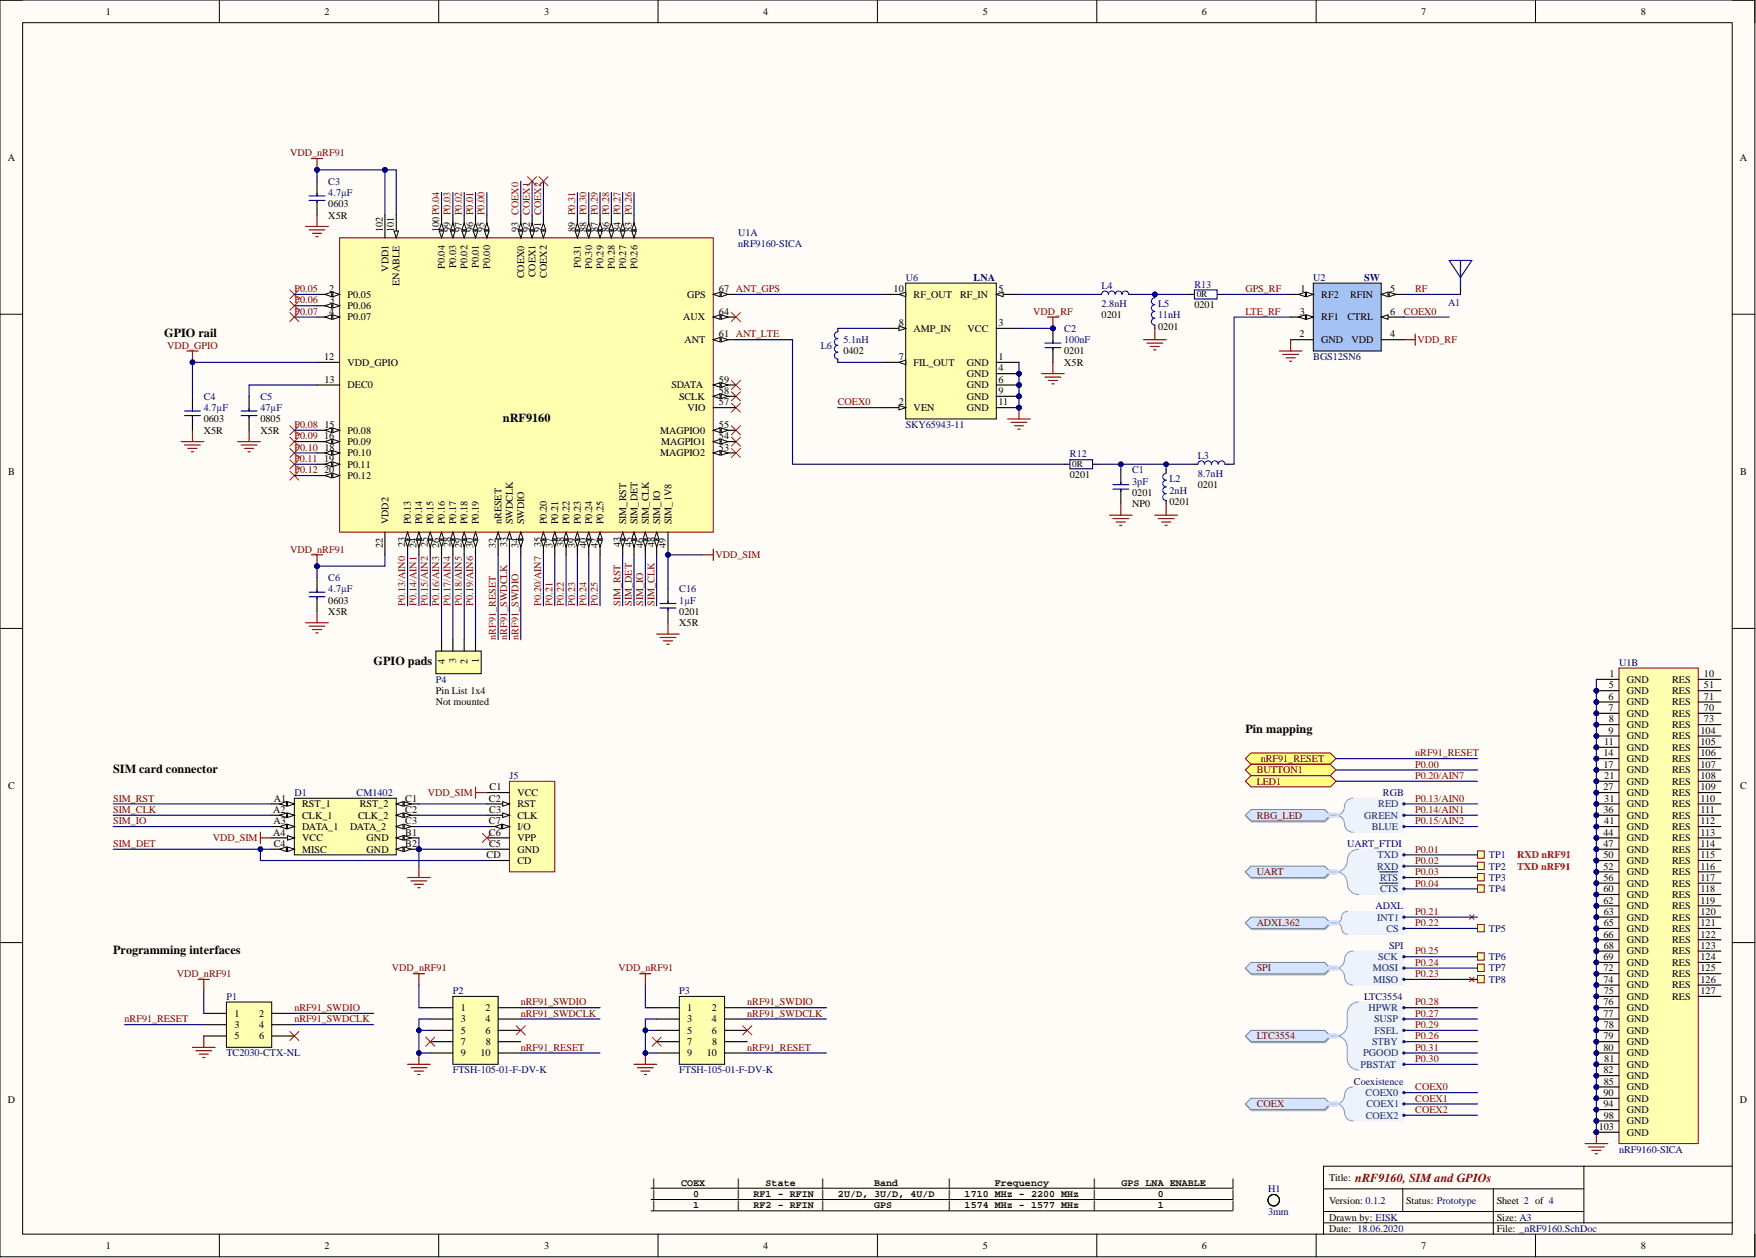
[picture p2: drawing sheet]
<svg xmlns="http://www.w3.org/2000/svg" width="393mm" height="282mm" viewBox="0 0 393 282" stroke-linecap="round" stroke-linejoin="round" font-family="sans-serif">
<defs><g id="words">
<g font-size="2.7">
<text x="36.8" y="75.5">GPIO rail</text>
<text x="112.6" y="94.5">nRF9160</text>
<text x="83.7" y="149.1">GPIO pads</text>
<text x="279" y="164.3">Pin mapping</text>
<text x="25.4" y="173.2">SIM card connector</text>
<text x="25.4" y="213.8">Programming interfaces</text>
</g>
<text font-size="2.7" fill="#800000" x="303.6" y="264.8">nRF9160, SIM and GPIOs</text>
<g font-size="2.3">
<text x="23.7" y="3.3">1</text>
<text x="72.7" y="3.3">2</text>
<text x="121.9" y="3.3">3</text>
<text x="170.9" y="3.3">4</text>
<text x="220.1" y="3.3">5</text>
<text x="269.2" y="3.3">6</text>
<text x="318.4" y="3.3">7</text>
<text x="367.5" y="3.3">8</text>
<text x="1.7" y="36">A</text>
<text x="389.8" y="36">A</text>
<text x="73.5" y="46.4">0603</text>
<text x="73.5" y="49">X5R</text>
<text x="85.7" y="52" transform="rotate(-90 85.7 52)">102</text>
<text x="88.3" y="52" transform="rotate(-90 88.3 52)">101</text>
<text x="98.4" y="52" transform="rotate(-90 98.4 52)">100P0.04</text>
<text x="100.9" y="52" transform="rotate(-90 100.9 52)">99 P0.03</text>
<text x="103.5" y="52" transform="rotate(-90 103.5 52)">97 P0.02</text>
<text x="106" y="52" transform="rotate(-90 106 52)">96 P0.01</text>
<text x="108.5" y="52" transform="rotate(-90 108.5 52)">95 P0.00</text>
<text x="116.2" y="52" transform="rotate(-90 116.2 52)">93 COEX0</text>
<text x="118.7" y="52" transform="rotate(-90 118.7 52)">92 COEX1</text>
<text x="121.2" y="52" transform="rotate(-90 121.2 52)">91 COEX2</text>
<text x="128.8" y="52" transform="rotate(-90 128.8 52)">89 P0.31</text>
<text x="131.4" y="52" transform="rotate(-90 131.4 52)">88 P0.30</text>
<text x="133.9" y="52" transform="rotate(-90 133.9 52)">87 P0.29</text>
<text x="136.4" y="52" transform="rotate(-90 136.4 52)">86 P0.28</text>
<text x="139" y="52" transform="rotate(-90 139 52)">84 P0.27</text>
<text x="141.5" y="52" transform="rotate(-90 141.5 52)">83 P0.26</text>
<text x="73.8" y="65.5">2</text>
<text x="87" y="60.9" transform="rotate(-90 87 60.9)">VDD1</text>
<text x="89.5" y="64" transform="rotate(-90 89.5 64)">ENABLE</text>
<text x="99.7" y="60.3" transform="rotate(-90 99.7 60.3)">P0.04</text>
<text x="102.2" y="60.1" transform="rotate(-90 102.2 60.1)">P0.03</text>
<text x="104.7" y="60.3" transform="rotate(-90 104.7 60.3)">P0.02</text>
<text x="107.3" y="60" transform="rotate(-90 107.3 60)">P0.01</text>
<text x="109.8" y="60.3" transform="rotate(-90 109.8 60.3)">P0.00</text>
<text x="117.4" y="62.4" transform="rotate(-90 117.4 62.4)">COEX0</text>
<text x="120" y="62.2" transform="rotate(-90 120 62.2)">COEX1</text>
<text x="122.5" y="62.3" transform="rotate(-90 122.5 62.3)">COEX2</text>
<text x="130.1" y="60" transform="rotate(-90 130.1 60)">P0.31</text>
<text x="132.6" y="60.3" transform="rotate(-90 132.6 60.3)">P0.30</text>
<text x="135.2" y="60.3" transform="rotate(-90 135.2 60.3)">P0.29</text>
<text x="137.7" y="60.2" transform="rotate(-90 137.7 60.2)">P0.28</text>
<text x="140.2" y="60.3" transform="rotate(-90 140.2 60.3)">P0.27</text>
<text x="142.8" y="60.3" transform="rotate(-90 142.8 60.3)">P0.26</text>
<text x="161" y="65.5">67 ANT_GPS</text>
<text x="200.2" y="65.5">10</text>
<text x="223.7" y="65.5">5</text>
<text x="291.3" y="65.5">1</text>
<text x="311.4" y="65.5">5</text>
<text x="73.8" y="70.5">4</text>
<text x="73.8" y="68">3</text>
<text x="77.9" y="66.7">P0.05</text>
<text x="77.9" y="69.3">P0.06</text>
<text x="77.9" y="71.8">P0.07</text>
<text x="153.1" y="71.8">AUX</text>
<text x="153.9" y="66.7">GPS</text>
<text x="161" y="70.5">64</text>
<text x="204.7" y="66.7">RF_OUT</text>
<text x="215.1" y="66.7">RF_IN</text>
<text x="246.8" y="71.3">0201</text>
<text x="267.6" y="69">0201</text>
<text x="291.2" y="70.5">3</text>
<text x="296" y="66.7">RF2</text>
<text x="296" y="71.8">RF1</text>
<text x="301.8" y="71.8">CTRL</text>
<text x="302.4" y="66.7">RFIN</text>
<text x="311.4" y="70.5">6</text>
<text x="153.3" y="76.9">ANT</text>
<text x="161" y="75.6">61 ANT_LTE</text>
<text x="201.4" y="73.1">8</text>
<text x="204.7" y="74.3">AMP_IN</text>
<text x="216.8" y="74.3">VCC</text>
<text x="223.7" y="73.1">3</text>
<text x="259.4" y="73.8">0201</text>
<text x="291.1" y="75.6">2</text>
<text x="296" y="76.9">GND</text>
<text x="302.8" y="76.9">VDD</text>
<text x="311.4" y="75.6">4</text>
<text x="72.6" y="80.7">12</text>
<text x="77.9" y="81.9">VDD_GPIO</text>
<text x="188.9" y="79.4">0402</text>
<text x="201.3" y="80.7">7</text>
<text x="204.7" y="81.9">FIL_OUT</text>
<text x="216.5" y="81.9">GND</text>
<text x="223.7" y="80.7">1</text>
<text x="223.7" y="83.2">4</text>
<text x="238.4" y="79.4">0201</text>
<text x="238.4" y="81.9">X5R</text>
<text x="72.7" y="85.8">13</text>
<text x="77.9" y="87">DEC0</text>
<text x="150.4" y="87">SDATA</text>
<text x="152.1" y="89.6">SCLK</text>
<text x="161" y="88.3">58</text>
<text x="161" y="85.8">59</text>
<text x="216.5" y="84.5">GND</text>
<text x="216.5" y="89.6">GND</text>
<text x="216.5" y="87">GND</text>
<text x="223.7" y="88.3">9</text>
<text x="223.7" y="85.8">6</text>
<text x="45.6" y="94.6">0603</text>
<text x="58.3" y="94.6">0805</text>
<text x="72.7" y="95.9">15</text>
<text x="154" y="92.1">VIO</text>
<text x="161" y="95.9">55</text>
<text x="161" y="90.8">57</text>
<text x="201.3" y="90.8">2</text>
<text x="204.7" y="92.1">VEN</text>
<text x="216.5" y="92.1">GND</text>
<text x="223.7" y="90.8">11</text>
<text x="45.6" y="97.2">X5R</text>
<text x="58.3" y="97.2">X5R</text>
<text x="72.6" y="98.4">16</text>
<text x="72.7" y="101">18</text>
<text x="77.9" y="97.2">P0.08</text>
<text x="77.9" y="99.7">P0.09</text>
<text x="147.9" y="97.2">MAGPIO0</text>
<text x="148.1" y="99.7">MAGPIO1</text>
<text x="161" y="101">53</text>
<text x="161" y="98.4">54</text>
<text x="1.8" y="106.4">B</text>
<text x="72.6" y="103.5">19</text>
<text x="72.6" y="106">20</text>
<text x="77.9" y="102.2">P0.10</text>
<text x="77.9" y="104.8">P0.11</text>
<text x="77.9" y="107.3">P0.12</text>
<text x="147.9" y="102.2">MAGPIO2</text>
<text x="239.7" y="107.1">0201</text>
<text x="389.8" y="106.4">B</text>
<text x="253.6" y="111.1">0201</text>
<text x="253.6" y="113.7">NP0</text>
<text x="262" y="113.2">0201</text>
<text x="268.3" y="109.3">0201</text>
<text x="87" y="117.5" transform="rotate(-90 87 117.5)">VDD2</text>
<text x="92.1" y="117.5" transform="rotate(-90 92.1 117.5)">P0.13</text>
<text x="94.6" y="117.5" transform="rotate(-90 94.6 117.5)">P0.14</text>
<text x="97.1" y="117.5" transform="rotate(-90 97.1 117.5)">P0.15</text>
<text x="99.7" y="117.5" transform="rotate(-90 99.7 117.5)">P0.16</text>
<text x="102.2" y="117.5" transform="rotate(-90 102.2 117.5)">P0.17</text>
<text x="104.7" y="117.5" transform="rotate(-90 104.7 117.5)">P0.18</text>
<text x="107.3" y="117.5" transform="rotate(-90 107.3 117.5)">P0.19</text>
<text x="112.3" y="117.5" transform="rotate(-90 112.3 117.5)">nRESET</text>
<text x="114.9" y="117.5" transform="rotate(-90 114.9 117.5)">SWDCLK</text>
<text x="117.4" y="117.5" transform="rotate(-90 117.4 117.5)">SWDIO</text>
<text x="122.5" y="117.5" transform="rotate(-90 122.5 117.5)">P0.20</text>
<text x="125" y="117.5" transform="rotate(-90 125 117.5)">P0.21</text>
<text x="127.6" y="117.5" transform="rotate(-90 127.6 117.5)">P0.22</text>
<text x="130.1" y="117.5" transform="rotate(-90 130.1 117.5)">P0.23</text>
<text x="132.6" y="117.5" transform="rotate(-90 132.6 117.5)">P0.24</text>
<text x="135.2" y="117.5" transform="rotate(-90 135.2 117.5)">P0.25</text>
<text x="140.2" y="117.5" transform="rotate(-90 140.2 117.5)">SIM_RST</text>
<text x="142.8" y="117.5" transform="rotate(-90 142.8 117.5)">SIM_DET</text>
<text x="145.3" y="117.5" transform="rotate(-90 145.3 117.5)">SIM_CLK</text>
<text x="147.9" y="117.5" transform="rotate(-90 147.9 117.5)">SIM_IO</text>
<text x="150.4" y="117.5" transform="rotate(-90 150.4 117.5)">SIM_1V8</text>
<text x="85.7" y="122.7" transform="rotate(-90 85.7 122.7)">22</text>
<text x="90.8" y="122.6" transform="rotate(-90 90.8 122.6)">23</text>
<text x="93.3" y="122.7" transform="rotate(-90 93.3 122.7)">24</text>
<text x="95.9" y="122.7" transform="rotate(-90 95.9 122.7)">25</text>
<text x="98.4" y="122.7" transform="rotate(-90 98.4 122.7)">26</text>
<text x="100.9" y="122.7" transform="rotate(-90 100.9 122.7)">28</text>
<text x="103.5" y="122.7" transform="rotate(-90 103.5 122.7)">29</text>
<text x="106" y="122.7" transform="rotate(-90 106 122.7)">30</text>
<text x="111.1" y="122.7" transform="rotate(-90 111.1 122.7)">32</text>
<text x="113.6" y="122.6" transform="rotate(-90 113.6 122.6)">33</text>
<text x="116.2" y="122.7" transform="rotate(-90 116.2 122.7)">34</text>
<text x="121.2" y="122.7" transform="rotate(-90 121.2 122.7)">35</text>
<text x="123.8" y="122.7" transform="rotate(-90 123.8 122.7)">37</text>
<text x="126.3" y="122.7" transform="rotate(-90 126.3 122.7)">38</text>
<text x="128.8" y="122.7" transform="rotate(-90 128.8 122.7)">39</text>
<text x="131.4" y="122.7" transform="rotate(-90 131.4 122.7)">40</text>
<text x="133.9" y="122.7" transform="rotate(-90 133.9 122.7)">42</text>
<text x="139" y="122.6" transform="rotate(-90 139 122.6)">43</text>
<text x="141.5" y="122.7" transform="rotate(-90 141.5 122.7)">45</text>
<text x="144" y="122.7" transform="rotate(-90 144 122.7)">46</text>
<text x="146.6" y="122.7" transform="rotate(-90 146.6 122.7)">48</text>
<text x="149.1" y="122.7" transform="rotate(-90 149.1 122.7)">49</text>
<text x="73.5" y="135.2">0603</text>
<text x="73.5" y="137.8">X5R</text>
<text x="152.2" y="137.8">0201</text>
<text x="152.2" y="140.3">X5R</text>
<text x="99.7" y="148.7" transform="rotate(-90 99.7 148.7)">4</text>
<text x="102.2" y="148.6" transform="rotate(-90 102.2 148.6)">3</text>
<text x="104.7" y="148.7" transform="rotate(-90 104.7 148.7)">2</text>
<text x="107.3" y="148.5" transform="rotate(-90 107.3 148.5)">1</text>
<text x="97.6" y="155.5">Pin List 1x4</text>
<text x="360.4" y="154.2">5</text>
<text x="360.5" y="151.7">1</text>
<text x="364.4" y="155.5">GND</text>
<text x="364.4" y="153">GND</text>
<text x="374.6" y="155.5">RES</text>
<text x="374.6" y="153">RES</text>
<text x="381.7" y="154.2">51</text>
<text x="381.7" y="151.7">10</text>
<text x="97.6" y="158.1">Not mounted</text>
<text x="360.3" y="156.8">6</text>
<text x="360.3" y="159.3">7</text>
<text x="360.4" y="161.9">8</text>
<text x="364.4" y="158.1">GND</text>
<text x="364.4" y="160.6">GND</text>
<text x="374.6" y="158.1">RES</text>
<text x="374.6" y="160.6">RES</text>
<text x="381.7" y="161.9">73</text>
<text x="381.7" y="156.8">71</text>
<text x="381.7" y="159.3">70</text>
<text x="359.4" y="166.9">11</text>
<text x="360.3" y="164.4">9</text>
<text x="364.4" y="163.1">GND</text>
<text x="364.4" y="165.7">GND</text>
<text x="374.6" y="163.1">RES</text>
<text x="374.6" y="165.7">RES</text>
<text x="380.9" y="164.4">104</text>
<text x="380.9" y="166.9">105</text>
<text x="359.2" y="169.5">14</text>
<text x="359.2" y="172">17</text>
<text x="364.4" y="168.2">GND</text>
<text x="364.4" y="170.7">GND</text>
<text x="364.4" y="173.3">GND</text>
<text x="374.6" y="168.2">RES</text>
<text x="374.6" y="170.7">RES</text>
<text x="374.6" y="173.3">RES</text>
<text x="380.9" y="169.5">106</text>
<text x="380.9" y="172">107</text>
<text x="1.8" y="176.8">C</text>
<text x="61.4" y="179.6">A1</text>
<text x="90.8" y="179.6">C1</text>
<text x="109.5" y="179.6">C2</text>
<text x="109.7" y="177.1">C1</text>
<text x="115.9" y="178.3">VCC</text>
<text x="359.2" y="177.1">27</text>
<text x="359.4" y="174.5">21</text>
<text x="359.4" y="179.6">31</text>
<text x="364.4" y="175.8">GND</text>
<text x="364.4" y="178.3">GND</text>
<text x="374.6" y="175.8">RES</text>
<text x="374.6" y="178.3">RES</text>
<text x="380.9" y="174.5">108</text>
<text x="380.9" y="177.1">109</text>
<text x="380.9" y="179.6">110</text>
<text x="389.8" y="176.8">C</text>
<text x="61.2" y="182.2">A2</text>
<text x="61.3" y="184.7">A3</text>
<text x="67.7" y="180.9">RST_1</text>
<text x="67.7" y="186">DATA_1</text>
<text x="67.7" y="183.4">CLK_1</text>
<text x="78.4" y="186">DATA_2</text>
<text x="80.2" y="183.4">CLK_2</text>
<text x="80.6" y="180.9">RST_2</text>
<text x="90.8" y="184.7">C3</text>
<text x="90.8" y="182.2">C2</text>
<text x="109.5" y="184.7">C7</text>
<text x="109.6" y="182.2">C3</text>
<text x="115.9" y="180.9">RST</text>
<text x="115.9" y="186">I/O</text>
<text x="115.9" y="183.4">CLK</text>
<text x="359.2" y="182.2">36</text>
<text x="359.4" y="184.7">41</text>
<text x="364.4" y="180.9">GND</text>
<text x="364.4" y="183.4">GND</text>
<text x="364.4" y="186">GND</text>
<text x="374.6" y="180.9">RES</text>
<text x="374.6" y="183.4">RES</text>
<text x="374.6" y="186">RES</text>
<text x="380.9" y="182.2">111</text>
<text x="380.9" y="184.7">112</text>
<text x="61.2" y="187.2">A4</text>
<text x="61.3" y="189.8">C4</text>
<text x="67.7" y="188.5">VCC</text>
<text x="67.7" y="191">MISC</text>
<text x="82.1" y="188.5">GND</text>
<text x="82.1" y="191">GND</text>
<text x="90.8" y="187.2">B1</text>
<text x="90.8" y="189.8">B2</text>
<text x="109.5" y="187.2">C6</text>
<text x="109.6" y="189.8">C5</text>
<text x="115.9" y="191">GND</text>
<text x="115.9" y="188.5">VPP</text>
<text x="359.2" y="187.2">44</text>
<text x="359.2" y="189.8">47</text>
<text x="364.4" y="188.5">GND</text>
<text x="364.4" y="191">GND</text>
<text x="374.6" y="188.5">RES</text>
<text x="374.6" y="191">RES</text>
<text x="380.9" y="187.2">113</text>
<text x="380.9" y="189.8">114</text>
<text x="109" y="192.3">CD</text>
<text x="115.9" y="193.6">CD</text>
<text x="359.2" y="192.3">50</text>
<text x="359.2" y="197.4">56</text>
<text x="359.2" y="194.8">52</text>
<text x="364.4" y="193.6">GND</text>
<text x="364.4" y="196.1">GND</text>
<text x="374.6" y="193.6">RES</text>
<text x="374.6" y="196.1">RES</text>
<text x="380.9" y="192.3">115</text>
<text x="380.9" y="194.8">116</text>
<text x="380.9" y="197.4">117</text>
<text x="359.2" y="202.4">62</text>
<text x="359.2" y="199.9">60</text>
<text x="364.4" y="203.7">GND</text>
<text x="364.4" y="201.2">GND</text>
<text x="364.4" y="198.6">GND</text>
<text x="374.6" y="198.6">RES</text>
<text x="374.6" y="201.2">RES</text>
<text x="374.6" y="203.7">RES</text>
<text x="380.9" y="199.9">118</text>
<text x="380.9" y="202.4">119</text>
<text x="359.2" y="207.5">65</text>
<text x="359.3" y="205">63</text>
<text x="364.4" y="208.8">GND</text>
<text x="364.4" y="206.3">GND</text>
<text x="374.6" y="206.3">RES</text>
<text x="374.6" y="208.8">RES</text>
<text x="380.9" y="205">120</text>
<text x="380.9" y="207.5">121</text>
<text x="359.2" y="215.1">69</text>
<text x="359.2" y="210.1">66</text>
<text x="359.2" y="212.6">68</text>
<text x="364.4" y="213.9">GND</text>
<text x="364.4" y="211.3">GND</text>
<text x="374.6" y="211.3">RES</text>
<text x="374.6" y="213.9">RES</text>
<text x="380.9" y="210.1">122</text>
<text x="380.9" y="212.6">123</text>
<text x="380.9" y="215.1">124</text>
<text x="359.2" y="220.2">74</text>
<text x="359.2" y="217.7">72</text>
<text x="364.4" y="216.4">GND</text>
<text x="364.4" y="221.5">GND</text>
<text x="364.4" y="218.9">GND</text>
<text x="374.6" y="216.4">RES</text>
<text x="374.6" y="218.9">RES</text>
<text x="374.6" y="221.5">RES</text>
<text x="380.9" y="217.7">125</text>
<text x="380.9" y="220.2">126</text>
<text x="52.5" y="227.8">1</text>
<text x="58" y="227.8">2</text>
<text x="103.2" y="226.5">1</text>
<text x="108.8" y="226.5">2</text>
<text x="153.9" y="226.5">1</text>
<text x="159.5" y="226.5">2</text>
<text x="359.2" y="227.8">77</text>
<text x="359.2" y="225.3">76</text>
<text x="359.2" y="222.7">75</text>
<text x="364.4" y="226.5">GND</text>
<text x="364.4" y="224">GND</text>
<text x="374.6" y="224">RES</text>
<text x="380.9" y="222.7">127</text>
<text x="52.5" y="230.4">3</text>
<text x="52.5" y="232.9">5</text>
<text x="58" y="230.4">4</text>
<text x="58" y="232.9">6</text>
<text x="103.2" y="229.1">3</text>
<text x="103.2" y="231.6">5</text>
<text x="108.8" y="229.1">4</text>
<text x="108.8" y="231.6">6</text>
<text x="153.9" y="229.1">3</text>
<text x="153.9" y="231.6">5</text>
<text x="159.5" y="229.1">4</text>
<text x="159.5" y="231.6">6</text>
<text x="359.2" y="232.9">79</text>
<text x="359.2" y="230.4">78</text>
<text x="364.4" y="231.6">GND</text>
<text x="364.4" y="229.1">GND</text>
<text x="103.2" y="234.2">7</text>
<text x="103.2" y="236.7">9</text>
<text x="107.6" y="236.7">10</text>
<text x="108.8" y="234.2">8</text>
<text x="153.9" y="234.2">7</text>
<text x="153.9" y="236.7">9</text>
<text x="158.3" y="236.7">10</text>
<text x="159.5" y="234.2">8</text>
<text x="359.2" y="235.4">80</text>
<text x="359.4" y="238">81</text>
<text x="364.4" y="239.2">GND</text>
<text x="364.4" y="236.7">GND</text>
<text x="364.4" y="234.2">GND</text>
<text x="359.2" y="245.6">90</text>
<text x="359.2" y="240.5">82</text>
<text x="359.2" y="243">85</text>
<text x="364.4" y="244.3">GND</text>
<text x="364.4" y="241.8">GND</text>
<text x="1.7" y="247.2">D</text>
<text x="359.2" y="248.1">94</text>
<text x="359.2" y="250.6">98</text>
<text x="364.4" y="249.4">GND</text>
<text x="364.4" y="246.8">GND</text>
<text x="364.4" y="251.9">GND</text>
<text x="389.8" y="247.2">D</text>
<text x="358.1" y="253.2">103</text>
<text x="364.4" y="254.5">GND</text>
<text x="297.7" y="264.6">Title:</text>
<text x="297.7" y="269.7">Version: 0.1.2</text>
<text x="315" y="269.7">Status: Prototype</text>
<text x="335.3" y="269.7">Sheet 2 of 4</text>
<text x="297.7" y="273.5">Drawn by: EISK</text>
<text x="335.3" y="273.5">Size: A3</text>
<text x="23.7" y="279.8">1</text>
<text x="72.7" y="279.8">2</text>
<text x="121.9" y="279.8">3</text>
<text x="170.9" y="279.8">4</text>
<text x="220.1" y="279.8">5</text>
<text x="269.2" y="279.8">6</text>
<text x="297.7" y="276">Date: 18.06.2020</text>
<text x="318.4" y="279.8">7</text>
<text x="335.3" y="276">File: _nRF9160.SchDoc</text>
<text x="367.5" y="279.8">8</text>
</g>
<g font-size="2.3" fill="#800000">
<text x="65" y="35">VDD_nRF91</text>
<text x="65.9" y="65.5">P0.05</text>
<text x="279" y="65.5">GPS_RF</text>
<text x="317" y="65.5">RF</text>
<text x="65.9" y="68">P0.06</text>
<text x="65.9" y="70.5">P0.07</text>
<text x="231.5" y="70.5">VDD_RF</text>
<text x="279" y="70.5">LTE_RF</text>
<text x="314.5" y="70.5">COEX0</text>
<text x="317.5" y="76.9">VDD_RF</text>
<text x="37.4" y="78.1">VDD_GPIO</text>
<text x="65.9" y="95.9">P0.08</text>
<text x="187.7" y="90.8">COEX0</text>
<text x="65.9" y="98.4">P0.09</text>
<text x="65.9" y="101">P0.10</text>
<text x="65.9" y="103.5">P0.11</text>
<text x="65.9" y="106">P0.12</text>
<text x="65" y="123.8">VDD_nRF91</text>
<text x="160.3" y="125.1">VDD_SIM</text>
<text x="90.8" y="135.7" transform="rotate(-90 90.8 135.7)">P0.13/AIN0</text>
<text x="93.3" y="135.7" transform="rotate(-90 93.3 135.7)">P0.14/AIN1</text>
<text x="95.9" y="135.7" transform="rotate(-90 95.9 135.7)">P0.15/AIN2</text>
<text x="98.4" y="135.7" transform="rotate(-90 98.4 135.7)">P0.16/AIN3</text>
<text x="100.9" y="135.7" transform="rotate(-90 100.9 135.7)">P0.17/AIN4</text>
<text x="103.5" y="135.7" transform="rotate(-90 103.5 135.7)">P0.18/AIN5</text>
<text x="106" y="135.7" transform="rotate(-90 106 135.7)">P0.19/AIN6</text>
<text x="121.2" y="135.7" transform="rotate(-90 121.2 135.7)">P0.20/AIN7</text>
<text x="123.8" y="135.7" transform="rotate(-90 123.8 135.7)">P0.21</text>
<text x="126.3" y="135.7" transform="rotate(-90 126.3 135.7)">P0.22</text>
<text x="128.8" y="135.7" transform="rotate(-90 128.8 135.7)">P0.23</text>
<text x="131.4" y="135.7" transform="rotate(-90 131.4 135.7)">P0.24</text>
<text x="133.9" y="135.7" transform="rotate(-90 133.9 135.7)">P0.25</text>
<text x="139" y="135.7" transform="rotate(-90 139 135.7)">SIM_RST</text>
<text x="141.5" y="135.7" transform="rotate(-90 141.5 135.7)">SIM_DET</text>
<text x="144" y="135.7" transform="rotate(-90 144 135.7)">SIM_IO</text>
<text x="146.6" y="135.7" transform="rotate(-90 146.6 135.7)">SIM_CLK</text>
<text x="111.1" y="143.3" transform="rotate(-90 111.1 143.3)">nRF91_RESET</text>
<text x="113.6" y="143.3" transform="rotate(-90 113.6 143.3)">nRF91_SWDCLK</text>
<text x="116.2" y="143.3" transform="rotate(-90 116.2 143.3)">nRF91_SWDIO</text>
<text x="281.5" y="173.3">BUTTON1</text>
<text x="282.4" y="170.7">nRF91_RESET</text>
<text x="317" y="172">P0.00</text>
<text x="317" y="169.5">nRF91_RESET</text>
<text x="25.4" y="179.6">SIM_RST</text>
<text x="95.9" y="178.3">VDD_SIM</text>
<text x="281.5" y="175.8">LED1</text>
<text x="317" y="174.5">P0.20/AIN7</text>
<text x="317" y="179.6">P0.13/AIN0</text>
<text x="25.4" y="182.2">SIM_CLK</text>
<text x="25.4" y="184.7">SIM_IO</text>
<text x="281.5" y="183.4">RBG_LED</text>
<text x="317" y="182.2">P0.14/AIN1</text>
<text x="317" y="184.7">P0.15/AIN2</text>
<text x="25.4" y="189.8">SIM_DET</text>
<text x="47.7" y="188.5">VDD_SIM</text>
<text x="317" y="191">P0.01</text>
<text x="281.5" y="196.1">UART</text>
<text x="317" y="196.1">P0.03</text>
<text x="317" y="193.6">P0.02</text>
<text x="317" y="198.6">P0.04</text>
<text x="281.5" y="207.5">ADXL362</text>
<text x="317" y="207.5">P0.22</text>
<text x="317" y="205">P0.21</text>
<text x="317" y="213.9">P0.25</text>
<text x="39.6" y="218.9">VDD_nRF91</text>
<text x="87.8" y="217.7">VDD_nRF91</text>
<text x="138.5" y="217.7">VDD_nRF91</text>
<text x="281.5" y="217.7">SPI</text>
<text x="317" y="216.4">P0.24</text>
<text x="317" y="218.9">P0.23</text>
<text x="65.9" y="226.5">nRF91_SWDIO</text>
<text x="116.7" y="227.8">nRF91_SWDCLK</text>
<text x="116.7" y="225.3">nRF91_SWDIO</text>
<text x="167.4" y="227.8">nRF91_SWDCLK</text>
<text x="167.4" y="225.3">nRF91_SWDIO</text>
<text x="317" y="227.8">P0.27</text>
<text x="317" y="225.3">P0.28</text>
<text x="27.9" y="229.1">nRF91_RESET</text>
<text x="65.9" y="229.1">nRF91_SWDCLK</text>
<text x="281.5" y="232.9">LTC3554</text>
<text x="317" y="230.4">P0.29</text>
<text x="317" y="232.9">P0.26</text>
<text x="116.7" y="235.4">nRF91_RESET</text>
<text x="167.4" y="235.4">nRF91_RESET</text>
<text x="317" y="238">P0.30</text>
<text x="317" y="235.4">P0.31</text>
<text x="317" y="244.3">COEX0</text>
<text x="281.5" y="248.1">COEX</text>
<text x="317" y="246.8">COEX1</text>
<text x="317" y="249.4">COEX2</text>
</g>
<g font-size="2.3" fill="#000080">
<text x="73.5" y="41.4">C3</text>
<text x="73.5" y="43.9">4.7µF</text>
<text x="165.4" y="52.8">U1A</text>
<text x="165.4" y="55.3">nRF9160-SICA</text>
<text x="202.9" y="62.9">U6</text>
<text x="218.1" y="62.9">LNA</text>
<text x="246.8" y="64.7">L4</text>
<text x="267.6" y="64.4">R13</text>
<text x="294.2" y="62.9">U2</text>
<text x="305.6" y="62.9">SW</text>
<text x="246.8" y="68.8">2.8nH</text>
<text x="259.4" y="68.8">L5</text>
<text x="259.4" y="71.3">11nH</text>
<text x="324.4" y="68.5">A1</text>
<text x="188.9" y="76.9">5.1nH</text>
<text x="238.4" y="74.3">C2</text>
<text x="238.4" y="76.9">100nF</text>
<text x="183.9" y="78.1">L6</text>
<text x="294.2" y="80.7">BGS12SN6</text>
<text x="45.6" y="89.6">C4</text>
<text x="58.3" y="89.6">C5</text>
<text x="45.6" y="92.1">4.7µF</text>
<text x="58.3" y="92.1">47µF</text>
<text x="202.9" y="95.9">SKY65943-11</text>
<text x="239.7" y="102.5">R12</text>
<text x="253.6" y="106">C1</text>
<text x="268.3" y="102.8">L3</text>
<text x="268.3" y="106.8">8.7nH</text>
<text x="253.6" y="108.6">3pF</text>
<text x="262" y="108.1">L2</text>
<text x="262" y="110.6">2nH</text>
<text x="73.5" y="130.1">C6</text>
<text x="73.5" y="132.7">4.7µF</text>
<text x="152.2" y="132.7">C16</text>
<text x="152.2" y="135.2">1µF</text>
<text x="362.7" y="149.2">U1B</text>
<text x="97.6" y="153">P4</text>
<text x="65.9" y="178.3">D1</text>
<text x="79.9" y="178.3">CM1402</text>
<text x="114.1" y="174.5">J5</text>
<text x="309.8" y="178.3">RGB</text>
<text x="301.8" y="189.8">UART_FTDI</text>
<text x="333.5" y="192.3">TP1</text>
<text x="333.5" y="194.8">TP2</text>
<text x="333.5" y="197.4">TP3</text>
<text x="308.1" y="203.7">ADXL</text>
<text x="333.5" y="199.9">TP4</text>
<text x="333.5" y="208.8">TP5</text>
<text x="311.2" y="212.6">SPI</text>
<text x="333.5" y="215.1">TP6</text>
<text x="333.5" y="217.7">TP7</text>
<text x="333.5" y="220.2">TP8</text>
<text x="50.7" y="224">P1</text>
<text x="101.4" y="222.7">P2</text>
<text x="152.2" y="222.7">P3</text>
<text x="305.6" y="224">LTC3554</text>
<text x="50.7" y="236.7">TC2030-CTX-NL</text>
<text x="101.4" y="240.5">FTSH-105-01-F-DV-K</text>
<text x="152.2" y="240.5">FTSH-105-01-F-DV-K</text>
<text x="303.3" y="243">Coexistence</text>
<text x="362.7" y="258.3">nRF9160-SICA</text>
<text x="284" y="267.1">H1</text>
<text x="284" y="272.3">3mm</text>
</g>
<g font-size="2.3" fill="#003a70">
<text x="305.6" y="183.4">GREEN</text>
<text x="307.3" y="186">BLUE</text>
<text x="308.7" y="180.9">RED</text>
<text x="308.5" y="194.8">RXD</text>
<text x="308.6" y="192.3">TXD</text>
<text x="309.1" y="197.4">RTS</text>
<text x="309.1" y="199.9">CTS</text>
<text x="308.5" y="206.3">INT1</text>
<text x="310.5" y="208.8">CS</text>
<text x="308.7" y="215.1">SCK</text>
<text x="307.5" y="217.7">MOSI</text>
<text x="307.6" y="220.2">MISO</text>
<text x="306.6" y="226.5">HPWR</text>
<text x="307.8" y="229.1">SUSP</text>
<text x="307.9" y="231.6">FSEL</text>
<text x="304.8" y="239.2">PBSTAT</text>
<text x="305.4" y="236.7">PGOOD</text>
<text x="307.4" y="234.2">STBY</text>
<text x="305.9" y="245.6">COEX0</text>
<text x="305.9" y="250.6">COEX2</text>
<text x="306.1" y="248.1">COEX1</text>
</g>
<g font-size="2.3" fill="#f00">
<text x="339.8" y="192.3">RXD nRF91</text>
<text x="339.8" y="194.8">TXD nRF91</text>
</g>
<g font-size="2.2">
<text x="145.8" y="265.7">|</text>
<text x="145.8" y="268.2">|</text>
<text x="152.6" y="265.7">COEX</text>
<text x="155.3" y="268.2">0</text>
<text x="164.7" y="265.7">|</text>
<text x="164.7" y="268.2">|</text>
<text x="168.8" y="268.2">RF1 - RFIN |</text>
<text x="171.5" y="265.7">State</text>
<text x="183.7" y="265.7">|</text>
<text x="187.7" y="268.2">2U/D, 3U/D, 4U/D</text>
<text x="195.8" y="265.7">Band</text>
<text x="212" y="265.7">|</text>
<text x="212" y="268.2">|</text>
<text x="216.1" y="268.2">1710 MHz - 2200 MHz</text>
<text x="222.8" y="265.7">Frequency</text>
<text x="244.5" y="265.7">|</text>
<text x="244.5" y="268.2">|</text>
<text x="251.2" y="265.7">GPS LNA ENABLE</text>
<text x="259.3" y="268.2">0</text>
<text x="275.5" y="265.7">|</text>
<text x="275.5" y="268.2">|</text>
<text x="145.8" y="270.8">|</text>
<text x="155.3" y="270.8">1</text>
<text x="164.7" y="270.8">|</text>
<text x="168.8" y="270.8">RF2 - RFIN |</text>
<text x="195.8" y="270.8">GPS</text>
<text x="212" y="270.8">|</text>
<text x="216.1" y="270.8">1574 MHz - 1577 MHz</text>
<text x="244.5" y="270.8">|</text>
<text x="259.3" y="270.8">1</text>
<text x="275.5" y="270.8">|</text>
</g>
<g font-size="2.1">
<text x="268.1" y="66.5">0R</text>
<text x="240.2" y="104.6">0R</text>
</g>
</g></defs>
<path d="M0 0h393.1v281.6h-393.1z" fill-rule="evenodd" fill="#fffcf8"/>
<path d="M0 0h393.1v281.6h-393.1z" fill="none" stroke="#000" stroke-width=".22"/>
<path d="M5.1 5.1h382.9v271.4h-382.9z" fill-rule="evenodd" fill="#fffcf8"/>
<g fill="none" stroke="#000" stroke-width=".22">
<path d="M0 0h5.1M5.1 5.1h382.9v271.4h-382.9zM49.1 0v5.1M98.3 0v5.1M147.4 0v5.1M196.5 0v5.1M245.7 0v5.1M294.8 0v5.1M344 0v5.1M388 0h5.1v5.1M0 70.4h5.1M388 70.4h5.1"/>
<path d="M0 140.8h5.1M388 140.8h5.1M0 211.2h5.1M388 211.2h5.1M49.1 276.5v5.1M98.3 276.5v5.1M147.4 276.5v5.1M196.5 276.5v5.1M245.7 276.5v5.1M294.8 276.5v5.1M296.5 266.4h58.3M296.5 274h91.5"/>
<path d="M296.5 271.5h58.3M314.2 266.4v5.1M334.5 266.4v10.1M344 276.5v5.1M354.8 261.3v12.7M388 261.3h-91.5v15.2M393.1 276.5v5.1"/>
</g>
<g fill="none" stroke="#800000" stroke-width=".25">
<path d="M68.5 50.7h5M69.2 51.5h3.6M70 52.3h2M70.8 53h.5M71 48.2v2.5M40.6 98.9h5M41.3 99.7h3.6M43.1 96.4v2.5M42.1 100.5h2M42.9 101.2h.5M68.5 139.5h5M71 137v2.5"/>
<path d="M69.2 140.3h3.6M70 141.1h2M70.8 141.8h.5M355.1 256.2h5M355.8 257h3.6M356.6 257.8h2M357.3 258.5h.5M357.6 253.7v2.5"/>
</g>
<circle cx="357.6" cy="253.7" r=".51" fill="#000080"/>
<circle cx="357.6" cy="253.7" r=".51" fill="none" stroke="#000080" stroke-width=".22"/>
<path d="M69.7 35.5h2.6M71 35.5v2.6" fill="none" stroke="#800000" stroke-width=".25"/>
<circle cx="71" cy="38.1" r=".51" fill="#000080"/>
<circle cx="71" cy="38.1" r=".51" fill="none" stroke="#000080" stroke-width=".22"/>
<path d="M69.7 124.3h2.6M71 124.3v2.6" fill="none" stroke="#800000" stroke-width=".25"/>
<circle cx="71" cy="126.9" r=".51" fill="#000080"/>
<circle cx="71" cy="126.9" r=".51" fill="none" stroke="#000080" stroke-width=".22"/>
<path d="M41.8 78.7h2.6M43.1 78.7v2.5" fill="none" stroke="#800000" stroke-width=".25"/>
<circle cx="43.1" cy="81.2" r=".51" fill="#000080"/>
<circle cx="43.1" cy="81.2" r=".51" fill="none" stroke="#000080" stroke-width=".22"/>
<path d="M327.2 58.4v7.6" fill="none" stroke="#000" stroke-width=".25"/>
<path d="M324.6 58.4h5.1l-2.5 3.8zM327.2 58.4v6.3" fill="none" stroke="#11037f" stroke-width=".25"/>
<path d="M145.8 266.2h130.3M145.8 268.8h130.3M145.8 271.3h130.3" fill="none" stroke="#000" stroke-width=".22"/>
<path d="M163.8 70l2.1 2.1M165.9 70l-2.1 2.1" fill="none" stroke="#f00" stroke-width=".22"/>
<path d="M114.1 175.1h10.2v20.2h-10.2z" fill-rule="evenodd" fill="#ffffb0"/>
<path d="M114.1 175.1h10.2v20.2h-10.2z" fill="none" stroke="#800000" stroke-width=".22"/>
<path d="M109.1 177.6h5M109.1 180.1h5" fill="none" stroke="#000" stroke-width=".25"/>
<path d="M112.6 179.6l1.5 .5-1.5 .5z" fill="#f8fcff"/>
<path d="M112.6 179.6l1.5 .5-1.5 .5z" fill="none" stroke="#000" stroke-width=".22"/>
<path d="M109.1 190.3h5M109.1 187.7h5M109.1 185.2h5" fill="none" stroke="#000" stroke-width=".25"/>
<path d="M112.6 184.7l1.5 .5-1.5 .5z" fill="#f8fcff"/>
<path d="M112.6 184.7l1.5 .5-1.5 .5z" fill="none" stroke="#000" stroke-width=".22"/>
<path d="M110.8 185.2l1.5-.5v1z" fill="#f8fcff"/>
<path d="M110.8 185.2l1.5-.5v1z" fill="none" stroke="#000" stroke-width=".22"/>
<path d="M109.1 192.8h5M109.1 182.7h5" fill="none" stroke="#000" stroke-width=".25"/>
<path d="M112.6 182.2l1.5 .5-1.5 .5z" fill="#f8fcff"/>
<path d="M112.6 182.2l1.5 .5-1.5 .5z" fill="none" stroke="#000" stroke-width=".22"/>
<circle cx="93.8" cy="190.3" r=".51" fill="#000080"/>
<circle cx="93.8" cy="190.3" r=".51" fill="none" stroke="#000080" stroke-width=".22"/>
<path d="M65.9 178.9h22.9v12.6h-22.9z" fill-rule="evenodd" fill="#ffffb0"/>
<path d="M65.9 178.9h22.9v12.6h-22.9z" fill="none" stroke="#000" stroke-width=".22"/>
<path d="M60.9 180.1h5" fill="none" stroke="#000" stroke-width=".25"/>
<path d="M64.4 179.6l1.5 .5-1.5 .5z" fill="#f8fcff"/>
<path d="M64.4 179.6l1.5 .5-1.5 .5z" fill="none" stroke="#000" stroke-width=".22"/>
<path d="M62.6 180.1l1.6-.5v1z" fill="#f8fcff"/>
<path d="M62.6 180.1l1.6-.5v1z" fill="none" stroke="#000" stroke-width=".22"/>
<path d="M60.9 187.7h5" fill="none" stroke="#000" stroke-width=".25"/>
<path d="M64.4 187.2l1.5 .5-1.5 .5z" fill="#f8fcff"/>
<path d="M64.4 187.2l1.5 .5-1.5 .5z" fill="none" stroke="#000" stroke-width=".22"/>
<path d="M88.8 185.2h5" fill="none" stroke="#000" stroke-width=".25"/>
<path d="M88.8 185.2l1.5-.5v1z" fill="#f8fcff"/>
<path d="M88.8 185.2l1.5-.5v1z" fill="none" stroke="#000" stroke-width=".22"/>
<path d="M90.5 184.7l1.6 .5-1.6 .5z" fill="#f8fcff"/>
<path d="M90.5 184.7l1.6 .5-1.6 .5z" fill="none" stroke="#000" stroke-width=".22"/>
<path d="M60.9 185.2h5" fill="none" stroke="#000" stroke-width=".25"/>
<path d="M64.4 184.7l1.5 .5-1.5 .5z" fill="#f8fcff"/>
<path d="M64.4 184.7l1.5 .5-1.5 .5z" fill="none" stroke="#000" stroke-width=".22"/>
<path d="M62.6 185.2l1.6-.5v1z" fill="#f8fcff"/>
<path d="M62.6 185.2l1.6-.5v1z" fill="none" stroke="#000" stroke-width=".22"/>
<path d="M60.9 190.3h5" fill="none" stroke="#000" stroke-width=".25"/>
<path d="M64.4 189.8l1.5 .5-1.5 .5z" fill="#f8fcff"/>
<path d="M64.4 189.8l1.5 .5-1.5 .5z" fill="none" stroke="#000" stroke-width=".22"/>
<path d="M62.6 190.3l1.6-.5v1z" fill="#f8fcff"/>
<path d="M62.6 190.3l1.6-.5v1z" fill="none" stroke="#000" stroke-width=".22"/>
<path d="M88.8 180.1h5" fill="none" stroke="#000" stroke-width=".25"/>
<path d="M88.8 180.1l1.5-.5v1z" fill="#f8fcff"/>
<path d="M88.8 180.1l1.5-.5v1z" fill="none" stroke="#000" stroke-width=".22"/>
<path d="M90.5 179.6l1.6 .5-1.6 .5z" fill="#f8fcff"/>
<path d="M90.5 179.6l1.6 .5-1.6 .5z" fill="none" stroke="#000" stroke-width=".22"/>
<path d="M60.9 182.7h5" fill="none" stroke="#000" stroke-width=".25"/>
<path d="M64.4 182.2l1.5 .5-1.5 .5z" fill="#f8fcff"/>
<path d="M64.4 182.2l1.5 .5-1.5 .5z" fill="none" stroke="#000" stroke-width=".22"/>
<path d="M62.6 182.7l1.6-.5v1z" fill="#f8fcff"/>
<path d="M62.6 182.7l1.6-.5v1z" fill="none" stroke="#000" stroke-width=".22"/>
<path d="M88.8 182.7h5" fill="none" stroke="#000" stroke-width=".25"/>
<path d="M88.8 182.7l1.5-.5v1z" fill="#f8fcff"/>
<path d="M88.8 182.7l1.5-.5v1z" fill="none" stroke="#000" stroke-width=".22"/>
<path d="M90.5 182.2l1.6 .5-1.6 .5z" fill="#f8fcff"/>
<path d="M90.5 182.2l1.6 .5-1.6 .5z" fill="none" stroke="#000" stroke-width=".22"/>
<path d="M88.8 187.7h5" fill="none" stroke="#000" stroke-width=".25"/>
<path d="M88.8 187.7l1.5-.5v1z" fill="#f8fcff"/>
<path d="M88.8 187.7l1.5-.5v1z" fill="none" stroke="#000" stroke-width=".22"/>
<path d="M90.5 187.2l1.6 .5-1.6 .5z" fill="#f8fcff"/>
<path d="M90.5 187.2l1.6 .5-1.6 .5z" fill="none" stroke="#000" stroke-width=".22"/>
<path d="M88.8 190.3h5" fill="none" stroke="#000" stroke-width=".25"/>
<path d="M88.8 190.3l1.5-.5v1z" fill="#f8fcff"/>
<path d="M88.8 190.3l1.5-.5v1z" fill="none" stroke="#000" stroke-width=".22"/>
<path d="M90.5 189.8l1.6 .5-1.6 .5z" fill="#f8fcff"/>
<path d="M90.5 189.8l1.6 .5-1.6 .5z" fill="none" stroke="#000" stroke-width=".22"/>
<circle cx="93.8" cy="190.3" r=".51" fill="#000080"/>
<circle cx="93.8" cy="190.3" r=".51" fill="none" stroke="#000080" stroke-width=".22"/>
<path d="M108 186.7l2.1 2.1M110.1 186.7l-2.1 2.1" fill="none" stroke="#f00" stroke-width=".22"/>
<path d="M157.2 124.3h2.6M159.8 123v2.6" fill="none" stroke="#800000" stroke-width=".25"/>
<path d="M280.4 215.9h16.4l1.3 1.3-1.3 1.2h-16.4l-1.3-1.2z" fill-rule="evenodd" fill="#bac0ca"/>
<path d="M280.4 215.9h16.4l1.3 1.3-1.3 1.2h-16.4l-1.3-1.2z" fill="none" stroke="#a6acb6" stroke-width=".22"/>
<path d="M280.2 215.6h16.5l1.3 1.3-1.3 1.3h-16.5l-1.2-1.3z" fill-rule="evenodd" fill="#d5e4ff"/>
<path d="M280.2 215.6h16.5l1.3 1.3-1.3 1.3h-16.5l-1.2-1.3z" fill="none" stroke="#71809b" stroke-width=".22"/>
<path d="M302.1 213.3l1-.2h11.4v7.6h-11.4a1.97 1.97 0 0 1-1.9-2.4l-.5-.8-1-.6 1-.6 .5-.8 .2-1.4z" fill-rule="evenodd" fill="#edf2fb"/>
<path d="M302.1 213.3l1-.2h11.4v7.6h-11.4a1.97 1.97 0 0 1-1.9-2.4l-.5-.8-1-.6 1-.6 .5-.8 .2-1.4z" fill="none" stroke="#edf2fb" stroke-width=".22"/>
<path d="M303.1 213.1a2.07 2.07 0 0 0-2 2.4 1.89 1.89 0 0 1-1.8 1.4 2.07 2.07 0 0 1 1.9 2.4 1.9 1.9 0 0 0 1.9 1.4" fill="none" stroke="#8f9ec9" stroke-width=".25"/>
<circle cx="314.5" cy="219.4" r=".26" fill="#003a70"/>
<circle cx="314.5" cy="219.4" r=".26" fill="none" stroke="#003a70" stroke-width=".22"/>
<circle cx="314.5" cy="216.9" r=".26" fill="#003a70"/>
<circle cx="314.5" cy="216.9" r=".26" fill="none" stroke="#003a70" stroke-width=".22"/>
<circle cx="314.5" cy="214.4" r=".26" fill="#003a70"/>
<circle cx="314.5" cy="214.4" r=".26" fill="none" stroke="#003a70" stroke-width=".22"/>
<path d="M331 213.5h1.5v1.6h-1.5z" fill-rule="evenodd" fill="#ffffb0"/>
<path d="M331 213.5h1.5v1.6h-1.5z" fill="none" stroke="#800000" stroke-width=".22"/>
<path d="M331 216h1.5v1.7h-1.5z" fill-rule="evenodd" fill="#ffffb0"/>
<path d="M331 216h1.5v1.7h-1.5z" fill="none" stroke="#800000" stroke-width=".22"/>
<path d="M331 218.6h1.5v1.6h-1.5z" fill-rule="evenodd" fill="#ffffb0"/>
<path d="M331 218.6h1.5v1.6h-1.5z" fill="none" stroke="#800000" stroke-width=".22"/>
<path d="M329.2 218.9l1 1.1M330.2 218.9l-1 1.1" fill="none" stroke="#f00" stroke-width=".22"/>
<path d="M280.4 205.7h16.4l1.3 1.3-1.3 1.3h-16.4l-1.3-1.3z" fill-rule="evenodd" fill="#bac0ca"/>
<path d="M280.4 205.7h16.4l1.3 1.3-1.3 1.3h-16.4l-1.3-1.3z" fill="none" stroke="#a6acb6" stroke-width=".22"/>
<path d="M280.2 205.5h16.5l1.3 1.3-1.3 1.2h-16.5l-1.2-1.2z" fill-rule="evenodd" fill="#d5e4ff"/>
<path d="M280.2 205.5h16.5l1.3 1.3-1.3 1.2h-16.5l-1.2-1.2z" fill="none" stroke="#71809b" stroke-width=".22"/>
<path d="M301.2 204.4l.6-.2h12.7v5.1h-12.7a1.31 1.31 0 0 1-1.3-1.6l-.3-.5-.6-.4a1.89 1.89 0 0 0 1.1-1.9z" fill-rule="evenodd" fill="#edf2fb"/>
<path d="M301.2 204.4l.6-.2h12.7v5.1h-12.7a1.31 1.31 0 0 1-1.3-1.6l-.3-.5-.6-.4a1.89 1.89 0 0 0 1.1-1.9z" fill="none" stroke="#edf2fb" stroke-width=".22"/>
<path d="M301.8 204.2a1.44 1.44 0 0 0-1.3 1.7 1.26 1.26 0 0 1-1.2 .9 1.44 1.44 0 0 1 1.3 1.6 1.27 1.27 0 0 0 1.2 .9" fill="none" stroke="#8f9ec9" stroke-width=".25"/>
<circle cx="314.5" cy="208" r=".26" fill="#003a70"/>
<circle cx="314.5" cy="208" r=".26" fill="none" stroke="#003a70" stroke-width=".22"/>
<circle cx="314.5" cy="205.5" r=".26" fill="#003a70"/>
<circle cx="314.5" cy="205.5" r=".26" fill="none" stroke="#003a70" stroke-width=".22"/>
<path d="M331 207.1h1.5v1.7h-1.5z" fill-rule="evenodd" fill="#ffffb0"/>
<path d="M331 207.1h1.5v1.7h-1.5z" fill="none" stroke="#800000" stroke-width=".22"/>
<path d="M329.2 205l1 1M330.2 205l-1 1" fill="none" stroke="#f00" stroke-width=".22"/>
<path d="M280.4 194.3h16.4l1.3 1.3-1.3 1.3h-16.4l-1.3-1.3z" fill-rule="evenodd" fill="#bac0ca"/>
<path d="M280.4 194.3h16.4l1.3 1.3-1.3 1.3h-16.4l-1.3-1.3z" fill="none" stroke="#a6acb6" stroke-width=".22"/>
<path d="M280.2 194.1h16.5l1.3 1.2-1.3 1.3h-16.5l-1.2-1.3z" fill-rule="evenodd" fill="#d5e4ff"/>
<path d="M280.2 194.1h16.5l1.3 1.2-1.3 1.3h-16.5l-1.2-1.3z" fill="none" stroke="#71809b" stroke-width=".22"/>
<path d="M303.1 190.6l1.2-.3h10.2v10.1h-10.2a2.62 2.62 0 0 1-2.5-3.2l-.6-1-1.3-.9 1.3-.8 .6-1.1 .3-1.9z" fill-rule="evenodd" fill="#edf2fb"/>
<path d="M303.1 190.6l1.2-.3h10.2v10.1h-10.2a2.62 2.62 0 0 1-2.5-3.2l-.6-1-1.3-.9 1.3-.8 .6-1.1 .3-1.9z" fill="none" stroke="#edf2fb" stroke-width=".22"/>
<path d="M304.3 190.3a2.73 2.73 0 0 0-2.6 3.1 2.53 2.53 0 0 1-2.4 1.9 2.72 2.72 0 0 1 2.6 3.2 2.54 2.54 0 0 0 2.4 1.9" fill="none" stroke="#8f9ec9" stroke-width=".25"/>
<circle cx="314.5" cy="194.1" r=".26" fill="#003a70"/>
<circle cx="314.5" cy="194.1" r=".26" fill="none" stroke="#003a70" stroke-width=".22"/>
<circle cx="314.5" cy="191.5" r=".26" fill="#003a70"/>
<circle cx="314.5" cy="191.5" r=".26" fill="none" stroke="#003a70" stroke-width=".22"/>
<circle cx="314.5" cy="199.2" r=".26" fill="#003a70"/>
<circle cx="314.5" cy="199.2" r=".26" fill="none" stroke="#003a70" stroke-width=".22"/>
<path d="M309 197.9h4.1" fill="none" stroke="#003a70" stroke-width=".25"/>
<circle cx="314.5" cy="196.6" r=".26" fill="#003a70"/>
<circle cx="314.5" cy="196.6" r=".26" fill="none" stroke="#003a70" stroke-width=".22"/>
<path d="M309 195.3h4.1" fill="none" stroke="#003a70" stroke-width=".25"/>
<path d="M303.1 224.8l1.2-.3h10.2v15.2h-10.2l-1.2-.3-1-.9-.3-1.3v-3.2l-.6-1-1.3-.9 1.3-.8 .6-1.1v-3.1l.3-1.3z" fill-rule="evenodd" fill="#edf2fb"/>
<path d="M303.1 224.8l1.2-.3h10.2v15.2h-10.2l-1.2-.3-1-.9-.3-1.3v-3.2l-.6-1-1.3-.9 1.3-.8 .6-1.1v-3.1l.3-1.3z" fill="none" stroke="#edf2fb" stroke-width=".22"/>
<path d="M304.3 224.5a2.54 2.54 0 0 0-2.5 2.6 5 5 0 0 1-.6 4.1 2.53 2.53 0 0 1-1.9 .9 2.54 2.54 0 0 1 2.5 2.6v2.5a2.54 2.54 0 0 0 2.5 2.5" fill="none" stroke="#8f9ec9" stroke-width=".25"/>
<circle cx="314.5" cy="225.8" r=".26" fill="#003a70"/>
<circle cx="314.5" cy="225.8" r=".26" fill="none" stroke="#003a70" stroke-width=".22"/>
<circle cx="314.5" cy="228.3" r=".26" fill="#003a70"/>
<circle cx="314.5" cy="228.3" r=".26" fill="none" stroke="#003a70" stroke-width=".22"/>
<circle cx="314.5" cy="230.9" r=".26" fill="#003a70"/>
<circle cx="314.5" cy="230.9" r=".26" fill="none" stroke="#003a70" stroke-width=".22"/>
<circle cx="314.5" cy="233.4" r=".26" fill="#003a70"/>
<circle cx="314.5" cy="233.4" r=".26" fill="none" stroke="#003a70" stroke-width=".22"/>
<circle cx="314.5" cy="235.9" r=".26" fill="#003a70"/>
<circle cx="314.5" cy="235.9" r=".26" fill="none" stroke="#003a70" stroke-width=".22"/>
<circle cx="314.5" cy="238.5" r=".26" fill="#003a70"/>
<circle cx="314.5" cy="238.5" r=".26" fill="none" stroke="#003a70" stroke-width=".22"/>
<path d="M280.4 231.1h16.4l1.3 1.3-1.3 1.3h-16.4l-1.3-1.3z" fill-rule="evenodd" fill="#bac0ca"/>
<path d="M280.4 231.1h16.4l1.3 1.3-1.3 1.3h-16.4l-1.3-1.3z" fill="none" stroke="#a6acb6" stroke-width=".22"/>
<path d="M280.2 230.9h16.5l1.3 1.2-1.3 1.3h-16.5l-1.2-1.3z" fill-rule="evenodd" fill="#d5e4ff"/>
<path d="M280.2 230.9h16.5l1.3 1.2-1.3 1.3h-16.5l-1.2-1.3z" fill="none" stroke="#71809b" stroke-width=".22"/>
<path d="M234.6 71h2.5M235.9 71v2.6M314.5 76.1h2.5M317 74.8v2.6M53.3 98.9h5M54 99.7h3.6M55.8 96.4v2.5M54.8 100.5h2M55.5 101.2h.5" fill="none" stroke="#800000" stroke-width=".25"/>
<circle cx="235.9" cy="73.6" r=".51" fill="#000080"/>
<circle cx="235.9" cy="73.6" r=".51" fill="none" stroke="#000080" stroke-width=".22"/>
<path d="M71 40.6v3.3M71 44.9v3.3M43.1 88.8v3.3M43.1 93.1v3.3M71 129.4v3.3M71 133.7v3.3" fill="none" stroke="#000" stroke-width=".25"/>
<path d="M69.2 44.9h3.6M69.2 43.9h3.6M71 43.4v.5M71 44.9v.5M41.3 93.1h3.6M41.3 92.1h3.6M43.1 91.6v.5M43.1 93.1v.5M69.2 133.7h3.6M69.2 132.7h3.6M71 132.2v.5M71 133.7v.5" fill="none" stroke="#000080" stroke-width=".25"/>
<circle cx="235.9" cy="73.6" r=".51" fill="#000080"/>
<circle cx="235.9" cy="73.6" r=".51" fill="none" stroke="#000080" stroke-width=".22"/>
<path d="M235.9 73.6v3.3" fill="none" stroke="#000" stroke-width=".25"/>
<circle cx="235.9" cy="73.6" r=".51" fill="#000080"/>
<circle cx="235.9" cy="73.6" r=".51" fill="none" stroke="#000080" stroke-width=".22"/>
<g fill="none" stroke="#000" stroke-width=".25">
<path d="M235.9 77.9v3.3M55.8 88.8v3.3M55.8 93.1v3.3M149.6 131.9v3.3M149.6 136.2v3.3"/>
<circle cx="285.3" cy="268.9" r="1.28"/>
</g>
<path d="M234.1 77.9h3.5M234.1 76.9h3.5M235.9 76.4v.5M235.9 77.9v.5M54 93.1h3.6M54 92.1h3.6M55.8 91.6v.5M55.8 93.1v.5M147.9 136.2h3.5M147.9 135.2h3.5M149.6 134.7v.5M149.6 136.2v.5" fill="none" stroke="#000080" stroke-width=".25"/>
<g fill="none" stroke="#800000" stroke-width=".25">
<path d="M149.6 139.5v2.6M147.1 142.1h5.1M147.9 142.8h3.5M148.6 143.6h2M149.4 144.4h.5M106.5 176.3v2.6M106.5 177.6h2.6M58.3 186.5v2.5M58.3 187.7h2.6M91.3 196.6h5.1M92.1 197.4h3.5M92.8 198.1h2"/>
<path d="M93.6 198.9h.5M93.8 194.1v2.5"/>
</g>
<path d="M101.4 223.3h10.2v15.2h-10.2z" fill-rule="evenodd" fill="#ffffb0"/>
<path d="M101.4 223.3h10.2v15.2h-10.2z" fill="none" stroke="#000" stroke-width=".22"/>
<path d="M96.4 225.8h5M96.4 228.3h5M96.4 230.9h5M96.4 233.4h5M96.4 235.9h5M111.6 225.8h5.1M111.6 228.3h5.1M111.6 230.9h5.1M111.6 233.4h5.1M111.6 235.9h5.1" fill="none" stroke="#000" stroke-width=".25"/>
<path d="M91.3 238.5h5.1M92.1 239.2h3.5M92.8 240h2M93.8 235.9v2.6M93.6 240.8h.5" fill="none" stroke="#800000" stroke-width=".25"/>
<circle cx="93.8" cy="235.9" r=".51" fill="#000080"/>
<circle cx="93.8" cy="235.9" r=".51" fill="none" stroke="#000080" stroke-width=".22"/>
<path d="M44.4 219.4h2.5M45.6 219.4v2.6M43.1 234.7h5.1M43.9 235.4h3.5M44.6 236.2h2.1M45.4 237h.5M45.6 232.1v2.6" fill="none" stroke="#800000" stroke-width=".25"/>
<path d="M64.9 231.1l2.1 2M67 231.1l-2.1 2M95.4 232.4l2 2M97.4 232.4l-2 2M115.6 229.8l2.1 2.1M117.7 229.8l-2.1 2.1" fill="none" stroke="#f00" stroke-width=".22"/>
<circle cx="228.2" cy="91.3" r=".51" fill="#000080"/>
<circle cx="228.2" cy="91.3" r=".51" fill="none" stroke="#000080" stroke-width=".22"/>
<circle cx="228.2" cy="83.7" r=".51" fill="#000080"/>
<circle cx="228.2" cy="83.7" r=".51" fill="none" stroke="#000080" stroke-width=".22"/>
<circle cx="228.2" cy="88.8" r=".51" fill="#000080"/>
<circle cx="228.2" cy="88.8" r=".51" fill="none" stroke="#000080" stroke-width=".22"/>
<circle cx="228.2" cy="86.3" r=".51" fill="#000080"/>
<circle cx="228.2" cy="86.3" r=".51" fill="none" stroke="#000080" stroke-width=".22"/>
<path d="M202.9 63.4h20.3v30.5h-20.3z" fill-rule="evenodd" fill="#ffffb0"/>
<path d="M202.9 63.4h20.3v30.5h-20.3z" fill="none" stroke="#000" stroke-width=".22"/>
<path d="M223.2 66h5" fill="none" stroke="#000" stroke-width=".25"/>
<path d="M223.2 66l1.5-.5v1z" fill="#f8fcff"/>
<path d="M223.2 66l1.5-.5v1z" fill="none" stroke="#000" stroke-width=".22"/>
<path d="M197.8 91.3h5.1" fill="none" stroke="#000" stroke-width=".25"/>
<path d="M201.4 90.8l1.5 .5-1.5 .5z" fill="#f8fcff"/>
<path d="M201.4 90.8l1.5 .5-1.5 .5z" fill="none" stroke="#000" stroke-width=".22"/>
<path d="M197.8 66h5.1M223.2 73.6h5" fill="none" stroke="#000" stroke-width=".25"/>
<path d="M201.4 66l1.5-.5v1z" fill="#f8fcff"/>
<path d="M201.4 66l1.5-.5v1z" fill="none" stroke="#000" stroke-width=".22"/>
<path d="M223.2 81.2h5M223.2 91.3h5" fill="none" stroke="#000" stroke-width=".25"/>
<circle cx="228.2" cy="91.3" r=".51" fill="#000080"/>
<circle cx="228.2" cy="91.3" r=".51" fill="none" stroke="#000080" stroke-width=".22"/>
<path d="M223.2 83.7h5" fill="none" stroke="#000" stroke-width=".25"/>
<circle cx="228.2" cy="83.7" r=".51" fill="#000080"/>
<circle cx="228.2" cy="83.7" r=".51" fill="none" stroke="#000080" stroke-width=".22"/>
<path d="M223.2 88.8h5" fill="none" stroke="#000" stroke-width=".25"/>
<circle cx="228.2" cy="88.8" r=".51" fill="#000080"/>
<circle cx="228.2" cy="88.8" r=".51" fill="none" stroke="#000080" stroke-width=".22"/>
<path d="M197.8 73.6h5.1" fill="none" stroke="#000" stroke-width=".25"/>
<path d="M201.4 73.1l1.5 .5-1.5 .5z" fill="#f8fcff"/>
<path d="M201.4 73.1l1.5 .5-1.5 .5z" fill="none" stroke="#000" stroke-width=".22"/>
<path d="M223.2 86.3h5" fill="none" stroke="#000" stroke-width=".25"/>
<circle cx="228.2" cy="86.3" r=".51" fill="#000080"/>
<circle cx="228.2" cy="86.3" r=".51" fill="none" stroke="#000080" stroke-width=".22"/>
<path d="M197.8 81.2h5.1" fill="none" stroke="#000" stroke-width=".25"/>
<path d="M201.4 81.2l1.5-.5v1z" fill="#f8fcff"/>
<path d="M201.4 81.2l1.5-.5v1z" fill="none" stroke="#000" stroke-width=".22"/>
<path d="M331 190.7h1.5v1.6h-1.5z" fill-rule="evenodd" fill="#ffffb0"/>
<path d="M331 190.7h1.5v1.6h-1.5z" fill="none" stroke="#800000" stroke-width=".22"/>
<path d="M331 193.2h1.5v1.6h-1.5z" fill-rule="evenodd" fill="#ffffb0"/>
<path d="M331 193.2h1.5v1.6h-1.5z" fill="none" stroke="#800000" stroke-width=".22"/>
<path d="M331 195.7h1.5v1.7h-1.5z" fill-rule="evenodd" fill="#ffffb0"/>
<path d="M331 195.7h1.5v1.7h-1.5z" fill="none" stroke="#800000" stroke-width=".22"/>
<path d="M331 198.3h1.5v1.6h-1.5z" fill-rule="evenodd" fill="#ffffb0"/>
<path d="M331 198.3h1.5v1.6h-1.5z" fill="none" stroke="#800000" stroke-width=".22"/>
<path d="M163.8 85.2l2.1 2.1M163.8 87.8l2.1 2M163.8 90.3l2.1 2.1M165.9 85.2l-2.1 2.1M165.9 87.8l-2.1 2M165.9 90.3l-2.1 2.1" fill="none" stroke="#f00" stroke-width=".22"/>
<path d="M187.7 73.6v.7M187.7 80.4v.8" fill="none" stroke="#000" stroke-width=".25"/>
<path d="M187.7 74.3a.76 .76 0 0 0-.8 .8 .76 .76 0 0 0 .8 .8 .76 .76 0 0 0-.8 .7 .76 .76 0 0 0 .8 .8 .76 .76 0 0 0-.8 .7 .76 .76 0 0 0 .8 .8 .76 .76 0 0 0-.8 .8 .76 .76 0 0 0 .8 .7" fill="none" stroke="#00f" stroke-width=".25"/>
<path d="M280.4 181.6h16.4l1.3 1.3-1.3 1.3h-16.4l-1.3-1.3z" fill-rule="evenodd" fill="#bac0ca"/>
<path d="M280.4 181.6h16.4l1.3 1.3-1.3 1.3h-16.4l-1.3-1.3z" fill="none" stroke="#a6acb6" stroke-width=".22"/>
<path d="M280.2 181.4h16.5l1.3 1.3-1.3 1.2h-16.5l-1.2-1.2z" fill-rule="evenodd" fill="#d5e4ff"/>
<path d="M280.2 181.4h16.5l1.3 1.3-1.3 1.2h-16.5l-1.2-1.2z" fill="none" stroke="#71809b" stroke-width=".22"/>
<path d="M302.1 179.1l1-.2h11.4v7.6h-11.4a1.97 1.97 0 0 1-1.9-2.4l-.5-.8-1-.6 1-.7 .5-.8 .2-1.4z" fill-rule="evenodd" fill="#edf2fb"/>
<path d="M302.1 179.1l1-.2h11.4v7.6h-11.4a1.97 1.97 0 0 1-1.9-2.4l-.5-.8-1-.6 1-.7 .5-.8 .2-1.4z" fill="none" stroke="#edf2fb" stroke-width=".22"/>
<path d="M303.1 178.9a2.07 2.07 0 0 0-2 2.4 1.89 1.89 0 0 1-1.8 1.4 2.07 2.07 0 0 1 1.9 2.4 1.9 1.9 0 0 0 1.9 1.4" fill="none" stroke="#8f9ec9" stroke-width=".25"/>
<circle cx="314.5" cy="180.1" r=".26" fill="#003a70"/>
<circle cx="314.5" cy="180.1" r=".26" fill="none" stroke="#003a70" stroke-width=".22"/>
<circle cx="314.5" cy="182.7" r=".26" fill="#003a70"/>
<circle cx="314.5" cy="182.7" r=".26" fill="none" stroke="#003a70" stroke-width=".22"/>
<circle cx="314.5" cy="185.2" r=".26" fill="#003a70"/>
<circle cx="314.5" cy="185.2" r=".26" fill="none" stroke="#003a70" stroke-width=".22"/>
<path d="M280.2 168.7h17.8l1.3 1.3-1.3 1.2h-17.8l-1.2-1.2z" fill-rule="evenodd" fill="#ffff80"/>
<path d="M280.2 168.7h17.8l1.3 1.3-1.3 1.2h-17.8l-1.2-1.2z" fill="none" stroke="#800000" stroke-width=".22"/>
<path d="M280.2 173.8h17.8l1.3 1.3-1.3 1.2h-17.8l-1.2-1.2z" fill-rule="evenodd" fill="#ffff80"/>
<path d="M280.2 173.8h17.8l1.3 1.3-1.3 1.2h-17.8l-1.2-1.2z" fill="none" stroke="#800000" stroke-width=".22"/>
<path d="M280.2 171.2h17.8l1.3 1.3-1.3 1.3h-17.8l-1.2-1.3z" fill-rule="evenodd" fill="#ffff80"/>
<path d="M280.2 171.2h17.8l1.3 1.3-1.3 1.3h-17.8l-1.2-1.3z" fill="none" stroke="#800000" stroke-width=".22"/>
<path d="M280.4 246.3h16.4l1.3 1.3-1.3 1.3h-16.4l-1.3-1.3z" fill-rule="evenodd" fill="#bac0ca"/>
<path d="M280.4 246.3h16.4l1.3 1.3-1.3 1.3h-16.4l-1.3-1.3z" fill="none" stroke="#a6acb6" stroke-width=".22"/>
<path d="M280.2 246.1h16.5l1.3 1.3-1.3 1.2h-16.5l-1.2-1.2z" fill-rule="evenodd" fill="#d5e4ff"/>
<path d="M280.2 246.1h16.5l1.3 1.3-1.3 1.2h-16.5l-1.2-1.2z" fill="none" stroke="#71809b" stroke-width=".22"/>
<path d="M302.1 243.8l1-.3h11.4v7.7h-11.4a1.97 1.97 0 0 1-1.9-2.4l-.5-.8-1-.6 1-.7 .5-.8 .2-1.4z" fill-rule="evenodd" fill="#edf2fb"/>
<path d="M302.1 243.8l1-.3h11.4v7.7h-11.4a1.97 1.97 0 0 1-1.9-2.4l-.5-.8-1-.6 1-.7 .5-.8 .2-1.4z" fill="none" stroke="#edf2fb" stroke-width=".22"/>
<path d="M303.1 243.5a2.07 2.07 0 0 0-2 2.5 1.89 1.89 0 0 1-1.8 1.4 2.07 2.07 0 0 1 1.9 2.4 1.9 1.9 0 0 0 1.9 1.4" fill="none" stroke="#8f9ec9" stroke-width=".25"/>
<circle cx="314.5" cy="249.9" r=".26" fill="#003a70"/>
<circle cx="314.5" cy="249.9" r=".26" fill="none" stroke="#003a70" stroke-width=".22"/>
<circle cx="314.5" cy="247.4" r=".26" fill="#003a70"/>
<circle cx="314.5" cy="247.4" r=".26" fill="none" stroke="#003a70" stroke-width=".22"/>
<circle cx="314.5" cy="244.8" r=".26" fill="#003a70"/>
<circle cx="314.5" cy="244.8" r=".26" fill="none" stroke="#003a70" stroke-width=".22"/>
<path d="M92.6 218.2h2.5M93.8 218.2v2.5M142 238.5h5.1M142.8 239.2h3.5M143.5 240h2.1M144.6 235.9v2.6M144.3 240.8h.5" fill="none" stroke="#800000" stroke-width=".25"/>
<circle cx="144.6" cy="235.9" r=".51" fill="#000080"/>
<circle cx="144.6" cy="235.9" r=".51" fill="none" stroke="#000080" stroke-width=".22"/>
<path d="M146.1 232.4l2 2M148.1 232.4l-2 2M166.4 229.8l2 2.1M168.4 229.8l-2 2.1" fill="none" stroke="#f00" stroke-width=".22"/>
<path d="M225.7 93.9h5.1M226.5 94.6h3.5M227.2 95.4h2.1M228 96.2h.5M228.2 91.3v2.6M233.3 83.7h5.1M234.1 84.5h3.5M234.8 85.2h2.1M235.6 86h.5M235.9 81.2v2.5M143.3 218.2h2.5M144.6 218.2v2.5" fill="none" stroke="#800000" stroke-width=".25"/>
<circle cx="228.2" cy="91.3" r=".51" fill="#000080"/>
<circle cx="228.2" cy="91.3" r=".51" fill="none" stroke="#000080" stroke-width=".22"/>
<path d="M286.6 78.7h5M287.3 79.4h3.6M289.1 76.1v2.6M288.1 80.2h2M288.9 80.9h.5" fill="none" stroke="#800000" stroke-width=".25"/>
<path d="M163.8 95.4l2.1 2M163.8 97.9l2.1 2.1M165.9 95.4l-2.1 2M165.9 97.9l-2.1 2.1M163.8 100.5l2.1 2M165.9 100.5l-2.1 2" fill="none" stroke="#f00" stroke-width=".22"/>
<circle cx="149.6" cy="124.3" r=".51" fill="#000080"/>
<circle cx="149.6" cy="124.3" r=".51" fill="none" stroke="#000080" stroke-width=".22"/>
<path d="M76.1 53.3h83.7v65.9h-83.7z" fill-rule="evenodd" fill="#ffffb0"/>
<path d="M76.1 53.3h83.7v65.9h-83.7z" fill="none" stroke="#800000" stroke-width=".22"/>
<path d="M71 66h5.1" fill="none" stroke="#000" stroke-width=".25"/>
<path d="M74.6 65.5l1.5 .5-1.5 .5z" fill="#f8fcff"/>
<path d="M74.6 65.5l1.5 .5-1.5 .5z" fill="none" stroke="#000" stroke-width=".22"/>
<path d="M72.8 66l1.5-.5v1z" fill="#f8fcff"/>
<path d="M72.8 66l1.5-.5v1z" fill="none" stroke="#000" stroke-width=".22"/>
<path d="M71 68.5h5.1" fill="none" stroke="#000" stroke-width=".25"/>
<path d="M74.6 68l1.5 .5-1.5 .5z" fill="#f8fcff"/>
<path d="M74.6 68l1.5 .5-1.5 .5z" fill="none" stroke="#000" stroke-width=".22"/>
<path d="M72.8 68.5l1.5-.5v1z" fill="#f8fcff"/>
<path d="M72.8 68.5l1.5-.5v1z" fill="none" stroke="#000" stroke-width=".22"/>
<path d="M71 71h5.1" fill="none" stroke="#000" stroke-width=".25"/>
<path d="M74.6 70.5l1.5 .5-1.5 .5z" fill="#f8fcff"/>
<path d="M74.6 70.5l1.5 .5-1.5 .5z" fill="none" stroke="#000" stroke-width=".22"/>
<path d="M72.8 71l1.5-.5v1z" fill="#f8fcff"/>
<path d="M72.8 71l1.5-.5v1z" fill="none" stroke="#000" stroke-width=".22"/>
<path d="M71 81.2h5.1M71 86.3h5.1M71 96.4h5.1" fill="none" stroke="#000" stroke-width=".25"/>
<path d="M74.6 95.9l1.5 .5-1.5 .5z" fill="#f8fcff"/>
<path d="M74.6 95.9l1.5 .5-1.5 .5z" fill="none" stroke="#000" stroke-width=".22"/>
<path d="M72.8 96.4l1.5-.5v1z" fill="#f8fcff"/>
<path d="M72.8 96.4l1.5-.5v1z" fill="none" stroke="#000" stroke-width=".22"/>
<path d="M71 98.9h5.1" fill="none" stroke="#000" stroke-width=".25"/>
<path d="M74.6 98.4l1.5 .5-1.5 .6z" fill="#f8fcff"/>
<path d="M74.6 98.4l1.5 .5-1.5 .6z" fill="none" stroke="#000" stroke-width=".22"/>
<path d="M72.8 98.9l1.5-.5v1.1z" fill="#f8fcff"/>
<path d="M72.8 98.9l1.5-.5v1.1z" fill="none" stroke="#000" stroke-width=".22"/>
<path d="M71 101.5h5.1" fill="none" stroke="#000" stroke-width=".25"/>
<path d="M74.6 101l1.5 .5-1.5 .5z" fill="#f8fcff"/>
<path d="M74.6 101l1.5 .5-1.5 .5z" fill="none" stroke="#000" stroke-width=".22"/>
<path d="M72.8 101.5l1.5-.5v1z" fill="#f8fcff"/>
<path d="M72.8 101.5l1.5-.5v1z" fill="none" stroke="#000" stroke-width=".22"/>
<path d="M71 104h5.1" fill="none" stroke="#000" stroke-width=".25"/>
<path d="M74.6 103.5l1.5 .5-1.5 .5z" fill="#f8fcff"/>
<path d="M74.6 103.5l1.5 .5-1.5 .5z" fill="none" stroke="#000" stroke-width=".22"/>
<path d="M72.8 104l1.5-.5v1z" fill="#f8fcff"/>
<path d="M72.8 104l1.5-.5v1z" fill="none" stroke="#000" stroke-width=".22"/>
<path d="M71 106.6h5.1" fill="none" stroke="#000" stroke-width=".25"/>
<path d="M74.6 106l1.5 .6-1.5 .5z" fill="#f8fcff"/>
<path d="M74.6 106l1.5 .6-1.5 .5z" fill="none" stroke="#000" stroke-width=".22"/>
<path d="M72.8 106.6l1.5-.6v1.1z" fill="#f8fcff"/>
<path d="M72.8 106.6l1.5-.6v1.1z" fill="none" stroke="#000" stroke-width=".22"/>
<path d="M86.2 119.2v5.1M91.3 119.2v5.1" fill="none" stroke="#000" stroke-width=".25"/>
<path d="M91.3 119.2l.5 1.6h-1z" fill="#f8fcff"/>
<path d="M91.3 119.2l.5 1.6h-1z" fill="none" stroke="#000" stroke-width=".22"/>
<path d="M90.8 121h1l-.5 1.5z" fill="#f8fcff"/>
<path d="M90.8 121h1l-.5 1.5z" fill="none" stroke="#000" stroke-width=".22"/>
<path d="M93.8 119.2v5.1" fill="none" stroke="#000" stroke-width=".25"/>
<path d="M93.8 119.2l.5 1.6h-1z" fill="#f8fcff"/>
<path d="M93.8 119.2l.5 1.6h-1z" fill="none" stroke="#000" stroke-width=".22"/>
<path d="M93.3 121h1l-.5 1.5z" fill="#f8fcff"/>
<path d="M93.3 121h1l-.5 1.5z" fill="none" stroke="#000" stroke-width=".22"/>
<path d="M96.4 119.2v5.1" fill="none" stroke="#000" stroke-width=".25"/>
<path d="M96.4 119.2l.5 1.6h-1z" fill="#f8fcff"/>
<path d="M96.4 119.2l.5 1.6h-1z" fill="none" stroke="#000" stroke-width=".22"/>
<path d="M95.9 121h1l-.5 1.5z" fill="#f8fcff"/>
<path d="M95.9 121h1l-.5 1.5z" fill="none" stroke="#000" stroke-width=".22"/>
<path d="M98.9 119.2v5.1" fill="none" stroke="#000" stroke-width=".25"/>
<path d="M98.9 119.2l.5 1.6h-1z" fill="#f8fcff"/>
<path d="M98.9 119.2l.5 1.6h-1z" fill="none" stroke="#000" stroke-width=".22"/>
<path d="M98.4 121h1l-.5 1.5z" fill="#f8fcff"/>
<path d="M98.4 121h1l-.5 1.5z" fill="none" stroke="#000" stroke-width=".22"/>
<path d="M101.4 119.2v5.1" fill="none" stroke="#000" stroke-width=".25"/>
<path d="M101.4 119.2l.6 1.6h-1.1z" fill="#f8fcff"/>
<path d="M101.4 119.2l.6 1.6h-1.1z" fill="none" stroke="#000" stroke-width=".22"/>
<path d="M100.9 121h1.1l-.6 1.5z" fill="#f8fcff"/>
<path d="M100.9 121h1.1l-.6 1.5z" fill="none" stroke="#000" stroke-width=".22"/>
<path d="M104 119.2v5.1" fill="none" stroke="#000" stroke-width=".25"/>
<path d="M104 119.2l.5 1.6h-1z" fill="#f8fcff"/>
<path d="M104 119.2l.5 1.6h-1z" fill="none" stroke="#000" stroke-width=".22"/>
<path d="M103.5 121h1l-.5 1.5z" fill="#f8fcff"/>
<path d="M103.5 121h1l-.5 1.5z" fill="none" stroke="#000" stroke-width=".22"/>
<path d="M106.5 119.2v5.1" fill="none" stroke="#000" stroke-width=".25"/>
<path d="M106.5 119.2l.5 1.6h-1z" fill="#f8fcff"/>
<path d="M106.5 119.2l.5 1.6h-1z" fill="none" stroke="#000" stroke-width=".22"/>
<path d="M106 121h1l-.5 1.5z" fill="#f8fcff"/>
<path d="M106 121h1l-.5 1.5z" fill="none" stroke="#000" stroke-width=".22"/>
<path d="M111.6 119.2v5.1" fill="none" stroke="#000" stroke-width=".25"/>
<path d="M111.6 119.2l.5 1.6h-1z" fill="#f8fcff"/>
<path d="M111.6 119.2l.5 1.6h-1z" fill="none" stroke="#000" stroke-width=".22"/>
<path d="M114.1 119.2v5.1" fill="none" stroke="#000" stroke-width=".25"/>
<path d="M114.1 119.2l.5 1.6h-1z" fill="#f8fcff"/>
<path d="M114.1 119.2l.5 1.6h-1z" fill="none" stroke="#000" stroke-width=".22"/>
<path d="M116.7 119.2v5.1" fill="none" stroke="#000" stroke-width=".25"/>
<path d="M116.7 119.2l.5 1.6h-1z" fill="#f8fcff"/>
<path d="M116.7 119.2l.5 1.6h-1z" fill="none" stroke="#000" stroke-width=".22"/>
<path d="M116.2 121h1l-.5 1.5z" fill="#f8fcff"/>
<path d="M116.2 121h1l-.5 1.5z" fill="none" stroke="#000" stroke-width=".22"/>
<path d="M121.7 119.2v5.1" fill="none" stroke="#000" stroke-width=".25"/>
<path d="M121.7 119.2l.5 1.6h-1z" fill="#f8fcff"/>
<path d="M121.7 119.2l.5 1.6h-1z" fill="none" stroke="#000" stroke-width=".22"/>
<path d="M121.2 121h1l-.5 1.5z" fill="#f8fcff"/>
<path d="M121.2 121h1l-.5 1.5z" fill="none" stroke="#000" stroke-width=".22"/>
<path d="M124.3 119.2v5.1" fill="none" stroke="#000" stroke-width=".25"/>
<path d="M124.3 119.2l.5 1.6h-1z" fill="#f8fcff"/>
<path d="M124.3 119.2l.5 1.6h-1z" fill="none" stroke="#000" stroke-width=".22"/>
<path d="M123.8 121h1l-.5 1.5z" fill="#f8fcff"/>
<path d="M123.8 121h1l-.5 1.5z" fill="none" stroke="#000" stroke-width=".22"/>
<path d="M126.8 119.2v5.1" fill="none" stroke="#000" stroke-width=".25"/>
<path d="M126.8 119.2l.5 1.6h-1z" fill="#f8fcff"/>
<path d="M126.8 119.2l.5 1.6h-1z" fill="none" stroke="#000" stroke-width=".22"/>
<path d="M126.3 121h1l-.5 1.5z" fill="#f8fcff"/>
<path d="M126.3 121h1l-.5 1.5z" fill="none" stroke="#000" stroke-width=".22"/>
<path d="M129.3 119.2v5.1" fill="none" stroke="#000" stroke-width=".25"/>
<path d="M129.3 119.2l.5 1.6h-1z" fill="#f8fcff"/>
<path d="M129.3 119.2l.5 1.6h-1z" fill="none" stroke="#000" stroke-width=".22"/>
<path d="M128.8 121h1l-.5 1.5z" fill="#f8fcff"/>
<path d="M128.8 121h1l-.5 1.5z" fill="none" stroke="#000" stroke-width=".22"/>
<path d="M131.9 119.2v5.1" fill="none" stroke="#000" stroke-width=".25"/>
<path d="M131.9 119.2l.5 1.6h-1z" fill="#f8fcff"/>
<path d="M131.9 119.2l.5 1.6h-1z" fill="none" stroke="#000" stroke-width=".22"/>
<path d="M131.4 121h1l-.5 1.5z" fill="#f8fcff"/>
<path d="M131.4 121h1l-.5 1.5z" fill="none" stroke="#000" stroke-width=".22"/>
<path d="M134.4 119.2v5.1" fill="none" stroke="#000" stroke-width=".25"/>
<path d="M134.4 119.2l.5 1.6h-1z" fill="#f8fcff"/>
<path d="M134.4 119.2l.5 1.6h-1z" fill="none" stroke="#000" stroke-width=".22"/>
<path d="M133.9 121h1l-.5 1.5z" fill="#f8fcff"/>
<path d="M133.9 121h1l-.5 1.5z" fill="none" stroke="#000" stroke-width=".22"/>
<path d="M139.5 119.2v5.1" fill="none" stroke="#000" stroke-width=".25"/>
<path d="M139.5 119.2l.5 1.6h-1z" fill="#f8fcff"/>
<path d="M139.5 119.2l.5 1.6h-1z" fill="none" stroke="#000" stroke-width=".22"/>
<path d="M139 121h1l-.5 1.5z" fill="#f8fcff"/>
<path d="M139 121h1l-.5 1.5z" fill="none" stroke="#000" stroke-width=".22"/>
<path d="M142 119.2v5.1" fill="none" stroke="#000" stroke-width=".25"/>
<path d="M142 119.2l.5 1.6h-1z" fill="#f8fcff"/>
<path d="M142 119.2l.5 1.6h-1z" fill="none" stroke="#000" stroke-width=".22"/>
<path d="M141.5 121h1l-.5 1.5z" fill="#f8fcff"/>
<path d="M141.5 121h1l-.5 1.5z" fill="none" stroke="#000" stroke-width=".22"/>
<path d="M144.6 119.2v5.1" fill="none" stroke="#000" stroke-width=".25"/>
<path d="M144.6 119.2l.5 1.6h-1.1z" fill="#f8fcff"/>
<path d="M144.6 119.2l.5 1.6h-1.1z" fill="none" stroke="#000" stroke-width=".22"/>
<path d="M144 121h1.1l-.5 1.5z" fill="#f8fcff"/>
<path d="M144 121h1.1l-.5 1.5z" fill="none" stroke="#000" stroke-width=".22"/>
<path d="M147.1 119.2v5.1" fill="none" stroke="#000" stroke-width=".25"/>
<path d="M147.1 119.2l.5 1.6h-1z" fill="#f8fcff"/>
<path d="M147.1 119.2l.5 1.6h-1z" fill="none" stroke="#000" stroke-width=".22"/>
<path d="M146.6 121h1l-.5 1.5z" fill="#f8fcff"/>
<path d="M146.6 121h1l-.5 1.5z" fill="none" stroke="#000" stroke-width=".22"/>
<path d="M149.6 119.2v5.1" fill="none" stroke="#000" stroke-width=".25"/>
<circle cx="149.6" cy="124.3" r=".51" fill="#000080"/>
<circle cx="149.6" cy="124.3" r=".51" fill="none" stroke="#000080" stroke-width=".22"/>
<path d="M159.8 101.5h5" fill="none" stroke="#000" stroke-width=".25"/>
<path d="M159.8 101.5l1.5-.5v1z" fill="#f8fcff"/>
<path d="M159.8 101.5l1.5-.5v1z" fill="none" stroke="#000" stroke-width=".22"/>
<path d="M161.5 101l1.6 .5-1.6 .5z" fill="#f8fcff"/>
<path d="M161.5 101l1.6 .5-1.6 .5z" fill="none" stroke="#000" stroke-width=".22"/>
<path d="M159.8 98.9h5" fill="none" stroke="#000" stroke-width=".25"/>
<path d="M159.8 98.9l1.5-.5v1.1z" fill="#f8fcff"/>
<path d="M159.8 98.9l1.5-.5v1.1z" fill="none" stroke="#000" stroke-width=".22"/>
<path d="M161.5 98.4l1.6 .5-1.6 .6z" fill="#f8fcff"/>
<path d="M161.5 98.4l1.6 .5-1.6 .6z" fill="none" stroke="#000" stroke-width=".22"/>
<path d="M159.8 96.4h5" fill="none" stroke="#000" stroke-width=".25"/>
<path d="M159.8 96.4l1.5-.5v1z" fill="#f8fcff"/>
<path d="M159.8 96.4l1.5-.5v1z" fill="none" stroke="#000" stroke-width=".22"/>
<path d="M161.5 95.9l1.6 .5-1.6 .5z" fill="#f8fcff"/>
<path d="M161.5 95.9l1.6 .5-1.6 .5z" fill="none" stroke="#000" stroke-width=".22"/>
<path d="M159.8 91.3h5M159.8 88.8h5" fill="none" stroke="#000" stroke-width=".25"/>
<path d="M159.8 88.8l1.5-.5v1z" fill="#f8fcff"/>
<path d="M159.8 88.8l1.5-.5v1z" fill="none" stroke="#000" stroke-width=".22"/>
<path d="M161.5 88.3l1.6 .5-1.6 .5z" fill="#f8fcff"/>
<path d="M161.5 88.3l1.6 .5-1.6 .5z" fill="none" stroke="#000" stroke-width=".22"/>
<path d="M159.8 86.3h5" fill="none" stroke="#000" stroke-width=".25"/>
<path d="M159.8 86.3l1.5-.5v1z" fill="#f8fcff"/>
<path d="M159.8 86.3l1.5-.5v1z" fill="none" stroke="#000" stroke-width=".22"/>
<path d="M161.5 85.8l1.6 .5-1.6 .5z" fill="#f8fcff"/>
<path d="M161.5 85.8l1.6 .5-1.6 .5z" fill="none" stroke="#000" stroke-width=".22"/>
<path d="M159.8 76.1h5" fill="none" stroke="#000" stroke-width=".25"/>
<path d="M159.8 76.1l1.5-.5v1z" fill="#f8fcff"/>
<path d="M159.8 76.1l1.5-.5v1z" fill="none" stroke="#000" stroke-width=".22"/>
<path d="M161.5 75.6l1.6 .5-1.6 .5z" fill="#f8fcff"/>
<path d="M161.5 75.6l1.6 .5-1.6 .5z" fill="none" stroke="#000" stroke-width=".22"/>
<path d="M159.8 71h5" fill="none" stroke="#000" stroke-width=".25"/>
<path d="M159.8 71l1.5-.5v1z" fill="#f8fcff"/>
<path d="M159.8 71l1.5-.5v1z" fill="none" stroke="#000" stroke-width=".22"/>
<path d="M161.5 70.5l1.6 .5-1.6 .5z" fill="#f8fcff"/>
<path d="M161.5 70.5l1.6 .5-1.6 .5z" fill="none" stroke="#000" stroke-width=".22"/>
<path d="M159.8 66h5" fill="none" stroke="#000" stroke-width=".25"/>
<path d="M159.8 66l1.5-.5v1z" fill="#f8fcff"/>
<path d="M159.8 66l1.5-.5v1z" fill="none" stroke="#000" stroke-width=".22"/>
<path d="M161.5 65.5l1.6 .5-1.6 .5z" fill="#f8fcff"/>
<path d="M161.5 65.5l1.6 .5-1.6 .5z" fill="none" stroke="#000" stroke-width=".22"/>
<path d="M142 48.2v5.1" fill="none" stroke="#000" stroke-width=".25"/>
<path d="M141.5 51.8h1l-.5 1.5z" fill="#f8fcff"/>
<path d="M141.5 51.8h1l-.5 1.5z" fill="none" stroke="#000" stroke-width=".22"/>
<path d="M142 50l.5 1.5h-1z" fill="#f8fcff"/>
<path d="M142 50l.5 1.5h-1z" fill="none" stroke="#000" stroke-width=".22"/>
<path d="M139.5 48.2v5.1" fill="none" stroke="#000" stroke-width=".25"/>
<path d="M139 51.8h1l-.5 1.5z" fill="#f8fcff"/>
<path d="M139 51.8h1l-.5 1.5z" fill="none" stroke="#000" stroke-width=".22"/>
<path d="M139.5 50l.5 1.5h-1z" fill="#f8fcff"/>
<path d="M139.5 50l.5 1.5h-1z" fill="none" stroke="#000" stroke-width=".22"/>
<path d="M136.9 48.2v5.1" fill="none" stroke="#000" stroke-width=".25"/>
<path d="M136.4 51.8h1.1l-.6 1.5z" fill="#f8fcff"/>
<path d="M136.4 51.8h1.1l-.6 1.5z" fill="none" stroke="#000" stroke-width=".22"/>
<path d="M136.9 50l.6 1.5h-1.1z" fill="#f8fcff"/>
<path d="M136.9 50l.6 1.5h-1.1z" fill="none" stroke="#000" stroke-width=".22"/>
<path d="M134.4 48.2v5.1" fill="none" stroke="#000" stroke-width=".25"/>
<path d="M133.9 51.8h1l-.5 1.5z" fill="#f8fcff"/>
<path d="M133.9 51.8h1l-.5 1.5z" fill="none" stroke="#000" stroke-width=".22"/>
<path d="M134.4 50l.5 1.5h-1z" fill="#f8fcff"/>
<path d="M134.4 50l.5 1.5h-1z" fill="none" stroke="#000" stroke-width=".22"/>
<path d="M131.9 48.2v5.1" fill="none" stroke="#000" stroke-width=".25"/>
<path d="M131.4 51.8h1l-.5 1.5z" fill="#f8fcff"/>
<path d="M131.4 51.8h1l-.5 1.5z" fill="none" stroke="#000" stroke-width=".22"/>
<path d="M131.9 50l.5 1.5h-1z" fill="#f8fcff"/>
<path d="M131.9 50l.5 1.5h-1z" fill="none" stroke="#000" stroke-width=".22"/>
<path d="M129.3 48.2v5.1" fill="none" stroke="#000" stroke-width=".25"/>
<path d="M128.8 51.8h1l-.5 1.5z" fill="#f8fcff"/>
<path d="M128.8 51.8h1l-.5 1.5z" fill="none" stroke="#000" stroke-width=".22"/>
<path d="M129.3 50l.5 1.5h-1z" fill="#f8fcff"/>
<path d="M129.3 50l.5 1.5h-1z" fill="none" stroke="#000" stroke-width=".22"/>
<path d="M121.7 48.2v5.1" fill="none" stroke="#000" stroke-width=".25"/>
<path d="M121.2 51.8h1l-.5 1.5z" fill="#f8fcff"/>
<path d="M121.2 51.8h1l-.5 1.5z" fill="none" stroke="#000" stroke-width=".22"/>
<path d="M121.7 50l.5 1.5h-1z" fill="#f8fcff"/>
<path d="M121.7 50l.5 1.5h-1z" fill="none" stroke="#000" stroke-width=".22"/>
<path d="M119.2 48.2v5.1" fill="none" stroke="#000" stroke-width=".25"/>
<path d="M118.7 51.8h1l-.5 1.5z" fill="#f8fcff"/>
<path d="M118.7 51.8h1l-.5 1.5z" fill="none" stroke="#000" stroke-width=".22"/>
<path d="M119.2 50l.5 1.5h-1z" fill="#f8fcff"/>
<path d="M119.2 50l.5 1.5h-1z" fill="none" stroke="#000" stroke-width=".22"/>
<path d="M116.7 48.2v5.1" fill="none" stroke="#000" stroke-width=".25"/>
<path d="M116.2 51.8h1l-.5 1.5z" fill="#f8fcff"/>
<path d="M116.2 51.8h1l-.5 1.5z" fill="none" stroke="#000" stroke-width=".22"/>
<path d="M116.7 50l.5 1.5h-1z" fill="#f8fcff"/>
<path d="M116.7 50l.5 1.5h-1z" fill="none" stroke="#000" stroke-width=".22"/>
<path d="M109.1 48.2v5.1" fill="none" stroke="#000" stroke-width=".25"/>
<path d="M108.5 51.8h1.1l-.5 1.5z" fill="#f8fcff"/>
<path d="M108.5 51.8h1.1l-.5 1.5z" fill="none" stroke="#000" stroke-width=".22"/>
<path d="M109.1 50l.5 1.5h-1.1z" fill="#f8fcff"/>
<path d="M109.1 50l.5 1.5h-1.1z" fill="none" stroke="#000" stroke-width=".22"/>
<path d="M106.5 48.2v5.1" fill="none" stroke="#000" stroke-width=".25"/>
<path d="M106 51.8h1l-.5 1.5z" fill="#f8fcff"/>
<path d="M106 51.8h1l-.5 1.5z" fill="none" stroke="#000" stroke-width=".22"/>
<path d="M106.5 50l.5 1.5h-1z" fill="#f8fcff"/>
<path d="M106.5 50l.5 1.5h-1z" fill="none" stroke="#000" stroke-width=".22"/>
<path d="M104 48.2v5.1" fill="none" stroke="#000" stroke-width=".25"/>
<path d="M103.5 51.8h1l-.5 1.5z" fill="#f8fcff"/>
<path d="M103.5 51.8h1l-.5 1.5z" fill="none" stroke="#000" stroke-width=".22"/>
<path d="M104 50l.5 1.5h-1z" fill="#f8fcff"/>
<path d="M104 50l.5 1.5h-1z" fill="none" stroke="#000" stroke-width=".22"/>
<path d="M101.4 48.2v5.1" fill="none" stroke="#000" stroke-width=".25"/>
<path d="M100.9 51.8h1.1l-.6 1.5z" fill="#f8fcff"/>
<path d="M100.9 51.8h1.1l-.6 1.5z" fill="none" stroke="#000" stroke-width=".22"/>
<path d="M101.4 50l.6 1.5h-1.1z" fill="#f8fcff"/>
<path d="M101.4 50l.6 1.5h-1.1z" fill="none" stroke="#000" stroke-width=".22"/>
<path d="M98.9 48.2v5.1" fill="none" stroke="#000" stroke-width=".25"/>
<path d="M98.4 51.8h1l-.5 1.5z" fill="#f8fcff"/>
<path d="M98.4 51.8h1l-.5 1.5z" fill="none" stroke="#000" stroke-width=".22"/>
<path d="M98.9 50l.5 1.5h-1z" fill="#f8fcff"/>
<path d="M98.9 50l.5 1.5h-1z" fill="none" stroke="#000" stroke-width=".22"/>
<path d="M88.8 48.2v5.1" fill="none" stroke="#000" stroke-width=".25"/>
<path d="M88.3 51.8h1l-.5 1.5z" fill="#f8fcff"/>
<path d="M88.3 51.8h1l-.5 1.5z" fill="none" stroke="#000" stroke-width=".22"/>
<path d="M86.2 48.2v5.1" fill="none" stroke="#000" stroke-width=".25"/>
<circle cx="357.6" cy="215.6" r=".51" fill="#000080"/>
<circle cx="357.6" cy="215.6" r=".51" fill="none" stroke="#000080" stroke-width=".22"/>
<circle cx="357.6" cy="213.1" r=".51" fill="#000080"/>
<circle cx="357.6" cy="213.1" r=".51" fill="none" stroke="#000080" stroke-width=".22"/>
<circle cx="357.6" cy="157.3" r=".51" fill="#000080"/>
<circle cx="357.6" cy="157.3" r=".51" fill="none" stroke="#000080" stroke-width=".22"/>
<circle cx="357.6" cy="159.8" r=".51" fill="#000080"/>
<circle cx="357.6" cy="159.8" r=".51" fill="none" stroke="#000080" stroke-width=".22"/>
<circle cx="357.6" cy="162.4" r=".51" fill="#000080"/>
<circle cx="357.6" cy="162.4" r=".51" fill="none" stroke="#000080" stroke-width=".22"/>
<circle cx="357.6" cy="167.4" r=".51" fill="#000080"/>
<circle cx="357.6" cy="167.4" r=".51" fill="none" stroke="#000080" stroke-width=".22"/>
<circle cx="357.6" cy="154.8" r=".51" fill="#000080"/>
<circle cx="357.6" cy="154.8" r=".51" fill="none" stroke="#000080" stroke-width=".22"/>
<circle cx="357.6" cy="164.9" r=".51" fill="#000080"/>
<circle cx="357.6" cy="164.9" r=".51" fill="none" stroke="#000080" stroke-width=".22"/>
<circle cx="357.6" cy="170" r=".51" fill="#000080"/>
<circle cx="357.6" cy="170" r=".51" fill="none" stroke="#000080" stroke-width=".22"/>
<circle cx="357.6" cy="172.5" r=".51" fill="#000080"/>
<circle cx="357.6" cy="172.5" r=".51" fill="none" stroke="#000080" stroke-width=".22"/>
<circle cx="357.6" cy="175.1" r=".51" fill="#000080"/>
<circle cx="357.6" cy="175.1" r=".51" fill="none" stroke="#000080" stroke-width=".22"/>
<circle cx="357.6" cy="177.6" r=".51" fill="#000080"/>
<circle cx="357.6" cy="177.6" r=".51" fill="none" stroke="#000080" stroke-width=".22"/>
<circle cx="357.6" cy="180.1" r=".51" fill="#000080"/>
<circle cx="357.6" cy="180.1" r=".51" fill="none" stroke="#000080" stroke-width=".22"/>
<circle cx="357.6" cy="182.7" r=".51" fill="#000080"/>
<circle cx="357.6" cy="182.7" r=".51" fill="none" stroke="#000080" stroke-width=".22"/>
<circle cx="357.6" cy="185.2" r=".51" fill="#000080"/>
<circle cx="357.6" cy="185.2" r=".51" fill="none" stroke="#000080" stroke-width=".22"/>
<circle cx="357.6" cy="187.7" r=".51" fill="#000080"/>
<circle cx="357.6" cy="187.7" r=".51" fill="none" stroke="#000080" stroke-width=".22"/>
<circle cx="357.6" cy="248.6" r=".51" fill="#000080"/>
<circle cx="357.6" cy="248.6" r=".51" fill="none" stroke="#000080" stroke-width=".22"/>
<circle cx="357.6" cy="246.1" r=".51" fill="#000080"/>
<circle cx="357.6" cy="246.1" r=".51" fill="none" stroke="#000080" stroke-width=".22"/>
<circle cx="357.6" cy="243.5" r=".51" fill="#000080"/>
<circle cx="357.6" cy="243.5" r=".51" fill="none" stroke="#000080" stroke-width=".22"/>
<circle cx="357.6" cy="238.5" r=".51" fill="#000080"/>
<circle cx="357.6" cy="238.5" r=".51" fill="none" stroke="#000080" stroke-width=".22"/>
<circle cx="357.6" cy="241" r=".51" fill="#000080"/>
<circle cx="357.6" cy="241" r=".51" fill="none" stroke="#000080" stroke-width=".22"/>
<circle cx="357.6" cy="235.9" r=".51" fill="#000080"/>
<circle cx="357.6" cy="235.9" r=".51" fill="none" stroke="#000080" stroke-width=".22"/>
<circle cx="357.6" cy="233.4" r=".51" fill="#000080"/>
<circle cx="357.6" cy="233.4" r=".51" fill="none" stroke="#000080" stroke-width=".22"/>
<circle cx="357.6" cy="230.9" r=".51" fill="#000080"/>
<circle cx="357.6" cy="230.9" r=".51" fill="none" stroke="#000080" stroke-width=".22"/>
<circle cx="357.6" cy="190.3" r=".51" fill="#000080"/>
<circle cx="357.6" cy="190.3" r=".51" fill="none" stroke="#000080" stroke-width=".22"/>
<circle cx="357.6" cy="228.3" r=".51" fill="#000080"/>
<circle cx="357.6" cy="228.3" r=".51" fill="none" stroke="#000080" stroke-width=".22"/>
<circle cx="357.6" cy="225.8" r=".51" fill="#000080"/>
<circle cx="357.6" cy="225.8" r=".51" fill="none" stroke="#000080" stroke-width=".22"/>
<circle cx="357.6" cy="223.3" r=".51" fill="#000080"/>
<circle cx="357.6" cy="223.3" r=".51" fill="none" stroke="#000080" stroke-width=".22"/>
<circle cx="357.6" cy="192.8" r=".51" fill="#000080"/>
<circle cx="357.6" cy="192.8" r=".51" fill="none" stroke="#000080" stroke-width=".22"/>
<circle cx="357.6" cy="220.7" r=".51" fill="#000080"/>
<circle cx="357.6" cy="220.7" r=".51" fill="none" stroke="#000080" stroke-width=".22"/>
<circle cx="357.6" cy="210.6" r=".51" fill="#000080"/>
<circle cx="357.6" cy="210.6" r=".51" fill="none" stroke="#000080" stroke-width=".22"/>
<circle cx="357.6" cy="208" r=".51" fill="#000080"/>
<circle cx="357.6" cy="208" r=".51" fill="none" stroke="#000080" stroke-width=".22"/>
<circle cx="357.6" cy="205.5" r=".51" fill="#000080"/>
<circle cx="357.6" cy="205.5" r=".51" fill="none" stroke="#000080" stroke-width=".22"/>
<circle cx="357.6" cy="203" r=".51" fill="#000080"/>
<circle cx="357.6" cy="203" r=".51" fill="none" stroke="#000080" stroke-width=".22"/>
<circle cx="357.6" cy="200.4" r=".51" fill="#000080"/>
<circle cx="357.6" cy="200.4" r=".51" fill="none" stroke="#000080" stroke-width=".22"/>
<circle cx="357.6" cy="197.9" r=".51" fill="#000080"/>
<circle cx="357.6" cy="197.9" r=".51" fill="none" stroke="#000080" stroke-width=".22"/>
<circle cx="357.6" cy="195.3" r=".51" fill="#000080"/>
<circle cx="357.6" cy="195.3" r=".51" fill="none" stroke="#000080" stroke-width=".22"/>
<circle cx="357.6" cy="218.2" r=".51" fill="#000080"/>
<circle cx="357.6" cy="218.2" r=".51" fill="none" stroke="#000080" stroke-width=".22"/>
<circle cx="357.6" cy="251.2" r=".51" fill="#000080"/>
<circle cx="357.6" cy="251.2" r=".51" fill="none" stroke="#000080" stroke-width=".22"/>
<circle cx="357.6" cy="253.7" r=".51" fill="#000080"/>
<circle cx="357.6" cy="253.7" r=".51" fill="none" stroke="#000080" stroke-width=".22"/>
<path d="M362.7 149.7h17.7v106.5h-17.7z" fill-rule="evenodd" fill="#ffffb0"/>
<path d="M362.7 149.7h17.7v106.5h-17.7z" fill="none" stroke="#800000" stroke-width=".22"/>
<path d="M380.4 154.8h5.1M380.4 157.3h5.1M380.4 159.8h5.1M380.4 162.4h5.1M357.6 215.6h5.1" fill="none" stroke="#000" stroke-width=".25"/>
<circle cx="357.6" cy="215.6" r=".51" fill="#000080"/>
<circle cx="357.6" cy="215.6" r=".51" fill="none" stroke="#000080" stroke-width=".22"/>
<path d="M357.6 213.1h5.1" fill="none" stroke="#000" stroke-width=".25"/>
<circle cx="357.6" cy="213.1" r=".51" fill="#000080"/>
<circle cx="357.6" cy="213.1" r=".51" fill="none" stroke="#000080" stroke-width=".22"/>
<path d="M357.6 157.3h5.1M380.4 152.2h5.1" fill="none" stroke="#000" stroke-width=".25"/>
<circle cx="357.6" cy="157.3" r=".51" fill="#000080"/>
<circle cx="357.6" cy="157.3" r=".51" fill="none" stroke="#000080" stroke-width=".22"/>
<path d="M357.6 159.8h5.1" fill="none" stroke="#000" stroke-width=".25"/>
<circle cx="357.6" cy="159.8" r=".51" fill="#000080"/>
<circle cx="357.6" cy="159.8" r=".51" fill="none" stroke="#000080" stroke-width=".22"/>
<path d="M357.6 162.4h5.1" fill="none" stroke="#000" stroke-width=".25"/>
<circle cx="357.6" cy="162.4" r=".51" fill="#000080"/>
<circle cx="357.6" cy="162.4" r=".51" fill="none" stroke="#000080" stroke-width=".22"/>
<path d="M357.6 167.4h5.1" fill="none" stroke="#000" stroke-width=".25"/>
<circle cx="357.6" cy="167.4" r=".51" fill="#000080"/>
<circle cx="357.6" cy="167.4" r=".51" fill="none" stroke="#000080" stroke-width=".22"/>
<path d="M357.6 154.8h5.1" fill="none" stroke="#000" stroke-width=".25"/>
<circle cx="357.6" cy="154.8" r=".51" fill="#000080"/>
<circle cx="357.6" cy="154.8" r=".51" fill="none" stroke="#000080" stroke-width=".22"/>
<path d="M357.6 164.9h5.1" fill="none" stroke="#000" stroke-width=".25"/>
<circle cx="357.6" cy="164.9" r=".51" fill="#000080"/>
<circle cx="357.6" cy="164.9" r=".51" fill="none" stroke="#000080" stroke-width=".22"/>
<path d="M357.6 170h5.1" fill="none" stroke="#000" stroke-width=".25"/>
<circle cx="357.6" cy="170" r=".51" fill="#000080"/>
<circle cx="357.6" cy="170" r=".51" fill="none" stroke="#000080" stroke-width=".22"/>
<path d="M357.6 172.5h5.1" fill="none" stroke="#000" stroke-width=".25"/>
<circle cx="357.6" cy="172.5" r=".51" fill="#000080"/>
<circle cx="357.6" cy="172.5" r=".51" fill="none" stroke="#000080" stroke-width=".22"/>
<path d="M357.6 175.1h5.1" fill="none" stroke="#000" stroke-width=".25"/>
<circle cx="357.6" cy="175.1" r=".51" fill="#000080"/>
<circle cx="357.6" cy="175.1" r=".51" fill="none" stroke="#000080" stroke-width=".22"/>
<path d="M357.6 177.6h5.1" fill="none" stroke="#000" stroke-width=".25"/>
<circle cx="357.6" cy="177.6" r=".51" fill="#000080"/>
<circle cx="357.6" cy="177.6" r=".51" fill="none" stroke="#000080" stroke-width=".22"/>
<path d="M357.6 180.1h5.1" fill="none" stroke="#000" stroke-width=".25"/>
<circle cx="357.6" cy="180.1" r=".51" fill="#000080"/>
<circle cx="357.6" cy="180.1" r=".51" fill="none" stroke="#000080" stroke-width=".22"/>
<path d="M357.6 152.2h5.1M357.6 182.7h5.1" fill="none" stroke="#000" stroke-width=".25"/>
<circle cx="357.6" cy="182.7" r=".51" fill="#000080"/>
<circle cx="357.6" cy="182.7" r=".51" fill="none" stroke="#000080" stroke-width=".22"/>
<path d="M357.6 185.2h5.1" fill="none" stroke="#000" stroke-width=".25"/>
<circle cx="357.6" cy="185.2" r=".51" fill="#000080"/>
<circle cx="357.6" cy="185.2" r=".51" fill="none" stroke="#000080" stroke-width=".22"/>
<path d="M357.6 187.7h5.1" fill="none" stroke="#000" stroke-width=".25"/>
<circle cx="357.6" cy="187.7" r=".51" fill="#000080"/>
<circle cx="357.6" cy="187.7" r=".51" fill="none" stroke="#000080" stroke-width=".22"/>
<path d="M357.6 248.6h5.1" fill="none" stroke="#000" stroke-width=".25"/>
<circle cx="357.6" cy="248.6" r=".51" fill="#000080"/>
<circle cx="357.6" cy="248.6" r=".51" fill="none" stroke="#000080" stroke-width=".22"/>
<path d="M357.6 246.1h5.1" fill="none" stroke="#000" stroke-width=".25"/>
<circle cx="357.6" cy="246.1" r=".51" fill="#000080"/>
<circle cx="357.6" cy="246.1" r=".51" fill="none" stroke="#000080" stroke-width=".22"/>
<path d="M357.6 243.5h5.1" fill="none" stroke="#000" stroke-width=".25"/>
<circle cx="357.6" cy="243.5" r=".51" fill="#000080"/>
<circle cx="357.6" cy="243.5" r=".51" fill="none" stroke="#000080" stroke-width=".22"/>
<path d="M357.6 238.5h5.1" fill="none" stroke="#000" stroke-width=".25"/>
<circle cx="357.6" cy="238.5" r=".51" fill="#000080"/>
<circle cx="357.6" cy="238.5" r=".51" fill="none" stroke="#000080" stroke-width=".22"/>
<path d="M357.6 241h5.1" fill="none" stroke="#000" stroke-width=".25"/>
<circle cx="357.6" cy="241" r=".51" fill="#000080"/>
<circle cx="357.6" cy="241" r=".51" fill="none" stroke="#000080" stroke-width=".22"/>
<path d="M357.6 235.9h5.1" fill="none" stroke="#000" stroke-width=".25"/>
<circle cx="357.6" cy="235.9" r=".51" fill="#000080"/>
<circle cx="357.6" cy="235.9" r=".51" fill="none" stroke="#000080" stroke-width=".22"/>
<path d="M357.6 233.4h5.1" fill="none" stroke="#000" stroke-width=".25"/>
<circle cx="357.6" cy="233.4" r=".51" fill="#000080"/>
<circle cx="357.6" cy="233.4" r=".51" fill="none" stroke="#000080" stroke-width=".22"/>
<path d="M357.6 230.9h5.1" fill="none" stroke="#000" stroke-width=".25"/>
<circle cx="357.6" cy="230.9" r=".51" fill="#000080"/>
<circle cx="357.6" cy="230.9" r=".51" fill="none" stroke="#000080" stroke-width=".22"/>
<path d="M357.6 190.3h5.1" fill="none" stroke="#000" stroke-width=".25"/>
<circle cx="357.6" cy="190.3" r=".51" fill="#000080"/>
<circle cx="357.6" cy="190.3" r=".51" fill="none" stroke="#000080" stroke-width=".22"/>
<path d="M357.6 228.3h5.1" fill="none" stroke="#000" stroke-width=".25"/>
<circle cx="357.6" cy="228.3" r=".51" fill="#000080"/>
<circle cx="357.6" cy="228.3" r=".51" fill="none" stroke="#000080" stroke-width=".22"/>
<path d="M357.6 225.8h5.1" fill="none" stroke="#000" stroke-width=".25"/>
<circle cx="357.6" cy="225.8" r=".51" fill="#000080"/>
<circle cx="357.6" cy="225.8" r=".51" fill="none" stroke="#000080" stroke-width=".22"/>
<path d="M357.6 223.3h5.1" fill="none" stroke="#000" stroke-width=".25"/>
<circle cx="357.6" cy="223.3" r=".51" fill="#000080"/>
<circle cx="357.6" cy="223.3" r=".51" fill="none" stroke="#000080" stroke-width=".22"/>
<path d="M357.6 192.8h5.1" fill="none" stroke="#000" stroke-width=".25"/>
<circle cx="357.6" cy="192.8" r=".51" fill="#000080"/>
<circle cx="357.6" cy="192.8" r=".51" fill="none" stroke="#000080" stroke-width=".22"/>
<path d="M357.6 220.7h5.1" fill="none" stroke="#000" stroke-width=".25"/>
<circle cx="357.6" cy="220.7" r=".51" fill="#000080"/>
<circle cx="357.6" cy="220.7" r=".51" fill="none" stroke="#000080" stroke-width=".22"/>
<path d="M357.6 210.6h5.1" fill="none" stroke="#000" stroke-width=".25"/>
<circle cx="357.6" cy="210.6" r=".51" fill="#000080"/>
<circle cx="357.6" cy="210.6" r=".51" fill="none" stroke="#000080" stroke-width=".22"/>
<path d="M357.6 208h5.1" fill="none" stroke="#000" stroke-width=".25"/>
<circle cx="357.6" cy="208" r=".51" fill="#000080"/>
<circle cx="357.6" cy="208" r=".51" fill="none" stroke="#000080" stroke-width=".22"/>
<path d="M357.6 205.5h5.1" fill="none" stroke="#000" stroke-width=".25"/>
<circle cx="357.6" cy="205.5" r=".51" fill="#000080"/>
<circle cx="357.6" cy="205.5" r=".51" fill="none" stroke="#000080" stroke-width=".22"/>
<path d="M357.6 203h5.1" fill="none" stroke="#000" stroke-width=".25"/>
<circle cx="357.6" cy="203" r=".51" fill="#000080"/>
<circle cx="357.6" cy="203" r=".51" fill="none" stroke="#000080" stroke-width=".22"/>
<path d="M357.6 200.4h5.1" fill="none" stroke="#000" stroke-width=".25"/>
<circle cx="357.6" cy="200.4" r=".51" fill="#000080"/>
<circle cx="357.6" cy="200.4" r=".51" fill="none" stroke="#000080" stroke-width=".22"/>
<path d="M357.6 197.9h5.1" fill="none" stroke="#000" stroke-width=".25"/>
<circle cx="357.6" cy="197.9" r=".51" fill="#000080"/>
<circle cx="357.6" cy="197.9" r=".51" fill="none" stroke="#000080" stroke-width=".22"/>
<path d="M357.6 195.3h5.1" fill="none" stroke="#000" stroke-width=".25"/>
<circle cx="357.6" cy="195.3" r=".51" fill="#000080"/>
<circle cx="357.6" cy="195.3" r=".51" fill="none" stroke="#000080" stroke-width=".22"/>
<path d="M357.6 218.2h5.1" fill="none" stroke="#000" stroke-width=".25"/>
<circle cx="357.6" cy="218.2" r=".51" fill="#000080"/>
<circle cx="357.6" cy="218.2" r=".51" fill="none" stroke="#000080" stroke-width=".22"/>
<path d="M357.6 251.2h5.1" fill="none" stroke="#000" stroke-width=".25"/>
<circle cx="357.6" cy="251.2" r=".51" fill="#000080"/>
<circle cx="357.6" cy="251.2" r=".51" fill="none" stroke="#000080" stroke-width=".22"/>
<path d="M357.6 253.7h5.1" fill="none" stroke="#000" stroke-width=".25"/>
<circle cx="357.6" cy="253.7" r=".51" fill="#000080"/>
<circle cx="357.6" cy="253.7" r=".51" fill="none" stroke="#000080" stroke-width=".22"/>
<g fill="none" stroke="#000" stroke-width=".25">
<path d="M380.4 164.9h5.1M380.4 167.4h5.1M380.4 170h5.1M380.4 172.5h5.1M380.4 175.1h5.1M380.4 177.6h5.1M380.4 180.1h5.1M380.4 182.7h5.1M380.4 185.2h5.1M380.4 187.7h5.1M380.4 190.3h5.1M380.4 192.8h5.1"/>
<path d="M380.4 195.3h5.1M380.4 197.9h5.1M380.4 200.4h5.1M380.4 203h5.1M380.4 205.5h5.1M380.4 208h5.1M380.4 210.6h5.1M380.4 213.1h5.1M380.4 215.6h5.1M380.4 218.2h5.1M380.4 220.7h5.1M380.4 223.3h5.1"/>
</g>
<path d="M118.2 39.6l2 2M120.2 39.6l-2 2M64.9 97.9l2.1 2.1M67 97.9l-2.1 2.1" fill="none" stroke="#f00" stroke-width=".22"/>
<path d="M50.7 224.5h10.2v10.2h-10.2z" fill-rule="evenodd" fill="#ffffb0"/>
<path d="M50.7 224.5h10.2v10.2h-10.2z" fill="none" stroke="#000" stroke-width=".22"/>
<path d="M45.6 227.1h5.1M45.6 229.6h5.1M45.6 232.1h5.1M60.9 227.1h5M60.9 229.6h5M60.9 232.1h5" fill="none" stroke="#000" stroke-width=".25"/>
<path d="M97.6 145.9h10.2v5.1h-10.2z" fill-rule="evenodd" fill="#ffffb0"/>
<path d="M97.6 145.9h10.2v5.1h-10.2z" fill="none" stroke="#000" stroke-width=".22"/>
<path d="M98.9 143.3v2.6M101.4 143.3v2.6M104 143.3v2.6M106.5 143.3v2.6" fill="none" stroke="#000" stroke-width=".25"/>
<path d="M152.2 223.3h10.1v15.2h-10.1z" fill-rule="evenodd" fill="#ffffb0"/>
<path d="M152.2 223.3h10.1v15.2h-10.1z" fill="none" stroke="#000" stroke-width=".22"/>
<g fill="none" stroke="#000" stroke-width=".25">
<path d="M251.1 105.3v3.3M251.1 109.6v3.3M261.2 105.3v.7M261.2 112.1v.8M267.6 104h.7M274.4 104h.8M147.1 225.8h5.1M147.1 228.3h5.1M147.1 230.9h5.1M147.1 233.4h5.1M147.1 235.9h5.1M162.3 225.8h5.1"/>
<path d="M162.3 228.3h5.1M162.3 230.9h5.1M162.3 233.4h5.1M162.3 235.9h5.1"/>
</g>
<path d="M249.3 109.6h3.5M249.3 108.6h3.5M251.1 108.1v.5M251.1 109.6v.5" fill="none" stroke="#000080" stroke-width=".25"/>
<path d="M261.2 106a.76 .76 0 0 0-.7 .8 .76 .76 0 0 0 .7 .8 .76 .76 0 0 0-.7 .7 .76 .76 0 0 0 .7 .8 .76 .76 0 0 0-.7 .8 .76 .76 0 0 0 .7 .7 .76 .76 0 0 0-.7 .8 .76 .76 0 0 0 .7 .7M268.3 104a.76 .76 0 0 1 .8-.7 .76 .76 0 0 1 .7 .7 .76 .76 0 0 1 .8-.7 .76 .76 0 0 1 .8 .7 .76 .76 0 0 1 .7-.7 .76 .76 0 0 1 .8 .7 .76 .76 0 0 1 .7-.7 .76 .76 0 0 1 .8 .7" fill="none" stroke="#00f" stroke-width=".25"/>
<circle cx="258.7" cy="66" r=".51" fill="#000080"/>
<circle cx="258.7" cy="66" r=".51" fill="none" stroke="#000080" stroke-width=".22"/>
<path d="M258.7 66v.7M258.7 72.8v.8" fill="none" stroke="#000" stroke-width=".25"/>
<circle cx="258.7" cy="66" r=".51" fill="#000080"/>
<circle cx="258.7" cy="66" r=".51" fill="none" stroke="#000080" stroke-width=".22"/>
<path d="M246.8 66a.76 .76 0 0 1 .7-.8 .76 .76 0 0 1 .8 .8 .76 .76 0 0 1 .7-.8 .76 .76 0 0 1 .8 .8 .76 .76 0 0 1 .8-.8 .76 .76 0 0 1 .7 .8 .76 .76 0 0 1 .8-.8 .76 .76 0 0 1 .7 .8M258.7 66.7a.76 .76 0 0 0-.8 .8 .76 .76 0 0 0 .8 .8 .76 .76 0 0 0-.8 .7 .76 .76 0 0 0 .8 .8 .76 .76 0 0 0-.8 .7 .76 .76 0 0 0 .8 .8 .76 .76 0 0 0-.8 .8 .76 .76 0 0 0 .8 .7" fill="none" stroke="#00f" stroke-width=".25"/>
<path d="M246 66h.8M252.8 66h.8M266.3 66h1.1M272.8 66h1.1" fill="none" stroke="#000" stroke-width=".25"/>
<g fill="none" stroke="#800000" stroke-width=".25">
<path d="M256.1 76.1h5.1M256.9 76.9h3.6M257.7 77.6h2M258.4 78.4h.5M258.7 73.6v2.5M248.5 115.4h5.1M249.3 116.2h3.5M250.1 117h2M250.8 117.7h.5M251.1 112.9v2.5M258.7 115.4h5.1M259.4 116.2h3.6"/>
<path d="M260.2 117h2M261 117.7h.5M261.2 112.9v2.5"/>
</g>
<path d="M267.6 65h5v2h-5z" fill-rule="evenodd" fill="#fff"/>
<path d="M267.6 65h5v2h-5z" fill="none" stroke="#000080" stroke-width=".25"/>
<path d="M238.4 104h1.1M244.9 104h1.1" fill="none" stroke="#000" stroke-width=".25"/>
<path d="M239.7 103h5v2h-5z" fill-rule="evenodd" fill="#fff"/>
<path d="M86.2 38.1h2.6v10.1M239.7 103h5v2h-5z" fill="none" stroke="#000080" stroke-width=".25"/>
<g fill="none" stroke="#f00" stroke-width=".22">
<path d="M64.9 65l2.1 2M64.9 67.5l2.1 2M64.9 70l2.1 2.1M67 65l-2.1 2M67 67.5l-2.1 2M67 70l-2.1 2.1M64.9 95.4l2.1 2M67 95.4l-2.1 2M64.9 100.5l2.1 2M64.9 103l2.1 2M64.9 105.5l2.1 2.1M67 100.5l-2.1 2"/>
<path d="M67 103l-2.1 2M67 105.5l-2.1 2.1"/>
</g>
<circle cx="86.2" cy="38.1" r=".51" fill="#000080"/>
<circle cx="86.2" cy="38.1" r=".51" fill="none" stroke="#000080" stroke-width=".22"/>
<path d="M86.2 124.3v2.6h-15.2" fill="none" stroke="#000080" stroke-width=".25"/>
<circle cx="71" cy="126.9" r=".51" fill="#000080"/>
<circle cx="71" cy="126.9" r=".51" fill="none" stroke="#000080" stroke-width=".22"/>
<path d="M71 38.1h15.2" fill="none" stroke="#000080" stroke-width=".25"/>
<circle cx="86.2" cy="38.1" r=".51" fill="#000080"/>
<circle cx="86.2" cy="38.1" r=".51" fill="none" stroke="#000080" stroke-width=".22"/>
<circle cx="71" cy="38.1" r=".51" fill="#000080"/>
<circle cx="71" cy="38.1" r=".51" fill="none" stroke="#000080" stroke-width=".22"/>
<path d="M86.2 38.1v10.1" fill="none" stroke="#000080" stroke-width=".25"/>
<circle cx="86.2" cy="38.1" r=".51" fill="#000080"/>
<circle cx="86.2" cy="38.1" r=".51" fill="none" stroke="#000080" stroke-width=".22"/>
<g fill="none" stroke="#000080" stroke-width=".25">
<path d="M98.9 43.1v5.1M101.4 43.1v5.1M104 43.1v5.1M106.5 43.1v5.1M109.1 43.1v5.1M119.2 40.6v7.6M129.3 43.1v5.1M131.9 43.1v5.1M134.4 43.1v5.1M136.9 43.1v5.1M139.5 43.1v5.1M142 43.1v5.1"/>
<path d="M65.9 68.5h5.1M65.9 71h5.1M65.9 66h5.1M65.9 96.4h5.1M65.9 98.9h5.1M65.9 101.5h5.1M65.9 104h5.1M65.9 106.6h5.1M91.3 124.3v11.4M93.8 124.3v11.4M96.4 124.3v11.4M114.1 124.3v19"/>
<path d="M116.7 124.3v19M121.7 124.3v11.4M124.3 124.3v11.4M126.8 124.3v11.4M129.3 124.3v11.4M131.9 124.3v11.4M134.4 124.3v11.4M139.5 124.3v11.4M142 124.3v11.4M144.6 124.3v11.4M147.1 124.3v11.4M357.6 152.2v101.5"/>
<path d="M25.4 185.2h35.5M25.4 182.7h35.5M93.8 182.7h15.3M93.8 180.1h15.3"/>
</g>
<circle cx="357.6" cy="154.8" r=".51" fill="#000080"/>
<circle cx="357.6" cy="154.8" r=".51" fill="none" stroke="#000080" stroke-width=".22"/>
<circle cx="357.6" cy="157.3" r=".51" fill="#000080"/>
<circle cx="357.6" cy="157.3" r=".51" fill="none" stroke="#000080" stroke-width=".22"/>
<circle cx="357.6" cy="159.8" r=".51" fill="#000080"/>
<circle cx="357.6" cy="159.8" r=".51" fill="none" stroke="#000080" stroke-width=".22"/>
<circle cx="357.6" cy="162.4" r=".51" fill="#000080"/>
<circle cx="357.6" cy="162.4" r=".51" fill="none" stroke="#000080" stroke-width=".22"/>
<circle cx="357.6" cy="164.9" r=".51" fill="#000080"/>
<circle cx="357.6" cy="164.9" r=".51" fill="none" stroke="#000080" stroke-width=".22"/>
<circle cx="357.6" cy="167.4" r=".51" fill="#000080"/>
<circle cx="357.6" cy="167.4" r=".51" fill="none" stroke="#000080" stroke-width=".22"/>
<circle cx="357.6" cy="170" r=".51" fill="#000080"/>
<circle cx="357.6" cy="170" r=".51" fill="none" stroke="#000080" stroke-width=".22"/>
<circle cx="357.6" cy="172.5" r=".51" fill="#000080"/>
<circle cx="357.6" cy="172.5" r=".51" fill="none" stroke="#000080" stroke-width=".22"/>
<circle cx="357.6" cy="175.1" r=".51" fill="#000080"/>
<circle cx="357.6" cy="175.1" r=".51" fill="none" stroke="#000080" stroke-width=".22"/>
<circle cx="357.6" cy="177.6" r=".51" fill="#000080"/>
<circle cx="357.6" cy="177.6" r=".51" fill="none" stroke="#000080" stroke-width=".22"/>
<circle cx="357.6" cy="180.1" r=".51" fill="#000080"/>
<circle cx="357.6" cy="180.1" r=".51" fill="none" stroke="#000080" stroke-width=".22"/>
<circle cx="357.6" cy="182.7" r=".51" fill="#000080"/>
<circle cx="357.6" cy="182.7" r=".51" fill="none" stroke="#000080" stroke-width=".22"/>
<circle cx="357.6" cy="185.2" r=".51" fill="#000080"/>
<circle cx="357.6" cy="185.2" r=".51" fill="none" stroke="#000080" stroke-width=".22"/>
<circle cx="357.6" cy="187.7" r=".51" fill="#000080"/>
<circle cx="357.6" cy="187.7" r=".51" fill="none" stroke="#000080" stroke-width=".22"/>
<circle cx="357.6" cy="190.3" r=".51" fill="#000080"/>
<circle cx="357.6" cy="190.3" r=".51" fill="none" stroke="#000080" stroke-width=".22"/>
<circle cx="357.6" cy="192.8" r=".51" fill="#000080"/>
<circle cx="357.6" cy="192.8" r=".51" fill="none" stroke="#000080" stroke-width=".22"/>
<circle cx="357.6" cy="195.3" r=".51" fill="#000080"/>
<circle cx="357.6" cy="195.3" r=".51" fill="none" stroke="#000080" stroke-width=".22"/>
<circle cx="357.6" cy="197.9" r=".51" fill="#000080"/>
<circle cx="357.6" cy="197.9" r=".51" fill="none" stroke="#000080" stroke-width=".22"/>
<circle cx="357.6" cy="200.4" r=".51" fill="#000080"/>
<circle cx="357.6" cy="200.4" r=".51" fill="none" stroke="#000080" stroke-width=".22"/>
<circle cx="357.6" cy="203" r=".51" fill="#000080"/>
<circle cx="357.6" cy="203" r=".51" fill="none" stroke="#000080" stroke-width=".22"/>
<circle cx="357.6" cy="205.5" r=".51" fill="#000080"/>
<circle cx="357.6" cy="205.5" r=".51" fill="none" stroke="#000080" stroke-width=".22"/>
<circle cx="357.6" cy="208" r=".51" fill="#000080"/>
<circle cx="357.6" cy="208" r=".51" fill="none" stroke="#000080" stroke-width=".22"/>
<circle cx="357.6" cy="210.6" r=".51" fill="#000080"/>
<circle cx="357.6" cy="210.6" r=".51" fill="none" stroke="#000080" stroke-width=".22"/>
<circle cx="357.6" cy="213.1" r=".51" fill="#000080"/>
<circle cx="357.6" cy="213.1" r=".51" fill="none" stroke="#000080" stroke-width=".22"/>
<circle cx="357.6" cy="215.6" r=".51" fill="#000080"/>
<circle cx="357.6" cy="215.6" r=".51" fill="none" stroke="#000080" stroke-width=".22"/>
<circle cx="357.6" cy="218.2" r=".51" fill="#000080"/>
<circle cx="357.6" cy="218.2" r=".51" fill="none" stroke="#000080" stroke-width=".22"/>
<circle cx="357.6" cy="220.7" r=".51" fill="#000080"/>
<circle cx="357.6" cy="220.7" r=".51" fill="none" stroke="#000080" stroke-width=".22"/>
<circle cx="357.6" cy="223.3" r=".51" fill="#000080"/>
<circle cx="357.6" cy="223.3" r=".51" fill="none" stroke="#000080" stroke-width=".22"/>
<circle cx="357.6" cy="225.8" r=".51" fill="#000080"/>
<circle cx="357.6" cy="225.8" r=".51" fill="none" stroke="#000080" stroke-width=".22"/>
<circle cx="357.6" cy="228.3" r=".51" fill="#000080"/>
<circle cx="357.6" cy="228.3" r=".51" fill="none" stroke="#000080" stroke-width=".22"/>
<circle cx="357.6" cy="230.9" r=".51" fill="#000080"/>
<circle cx="357.6" cy="230.9" r=".51" fill="none" stroke="#000080" stroke-width=".22"/>
<circle cx="357.6" cy="233.4" r=".51" fill="#000080"/>
<circle cx="357.6" cy="233.4" r=".51" fill="none" stroke="#000080" stroke-width=".22"/>
<circle cx="357.6" cy="235.9" r=".51" fill="#000080"/>
<circle cx="357.6" cy="235.9" r=".51" fill="none" stroke="#000080" stroke-width=".22"/>
<circle cx="357.6" cy="238.5" r=".51" fill="#000080"/>
<circle cx="357.6" cy="238.5" r=".51" fill="none" stroke="#000080" stroke-width=".22"/>
<circle cx="357.6" cy="241" r=".51" fill="#000080"/>
<circle cx="357.6" cy="241" r=".51" fill="none" stroke="#000080" stroke-width=".22"/>
<circle cx="357.6" cy="243.5" r=".51" fill="#000080"/>
<circle cx="357.6" cy="243.5" r=".51" fill="none" stroke="#000080" stroke-width=".22"/>
<circle cx="357.6" cy="246.1" r=".51" fill="#000080"/>
<circle cx="357.6" cy="246.1" r=".51" fill="none" stroke="#000080" stroke-width=".22"/>
<circle cx="357.6" cy="248.6" r=".51" fill="#000080"/>
<circle cx="357.6" cy="248.6" r=".51" fill="none" stroke="#000080" stroke-width=".22"/>
<circle cx="357.6" cy="251.2" r=".51" fill="#000080"/>
<circle cx="357.6" cy="251.2" r=".51" fill="none" stroke="#000080" stroke-width=".22"/>
<circle cx="357.6" cy="253.7" r=".51" fill="#000080"/>
<circle cx="357.6" cy="253.7" r=".51" fill="none" stroke="#000080" stroke-width=".22"/>
<path d="M71 38.1v2.5M314.5 71h10.1M71 86.3h-15.2v2.5M111.6 124.3v19" fill="none" stroke="#000080" stroke-width=".25"/>
<circle cx="71" cy="38.1" r=".51" fill="#000080"/>
<circle cx="71" cy="38.1" r=".51" fill="none" stroke="#000080" stroke-width=".22"/>
<path d="M71 126.9v2.5" fill="none" stroke="#000080" stroke-width=".25"/>
<circle cx="71" cy="126.9" r=".51" fill="#000080"/>
<circle cx="71" cy="126.9" r=".51" fill="none" stroke="#000080" stroke-width=".22"/>
<path d="M60.9 190.3h-2.6v2.5h50.8" fill="none" stroke="#000080" stroke-width=".25"/>
<circle cx="58.3" cy="190.3" r=".51" fill="#000080"/>
<circle cx="58.3" cy="190.3" r=".51" fill="none" stroke="#000080" stroke-width=".22"/>
<path d="M93.8 185.2h15.3M93.8 187.7v2.6" fill="none" stroke="#000080" stroke-width=".25"/>
<circle cx="93.8" cy="190.3" r=".51" fill="#000080"/>
<circle cx="93.8" cy="190.3" r=".51" fill="none" stroke="#000080" stroke-width=".22"/>
<path d="M109.1 190.3h-15.3v3.8" fill="none" stroke="#000080" stroke-width=".25"/>
<circle cx="93.8" cy="190.3" r=".51" fill="#000080"/>
<circle cx="93.8" cy="190.3" r=".51" fill="none" stroke="#000080" stroke-width=".22"/>
<path d="M157.2 124.3h-7.6v7.6M25.4 180.1h35.5" fill="none" stroke="#000080" stroke-width=".25"/>
<circle cx="149.6" cy="124.3" r=".51" fill="#000080"/>
<circle cx="149.6" cy="124.3" r=".51" fill="none" stroke="#000080" stroke-width=".22"/>
<path d="M93.8 230.9h2.6" fill="none" stroke="#000080" stroke-width=".25"/>
<circle cx="93.8" cy="230.9" r=".51" fill="#000080"/>
<circle cx="93.8" cy="230.9" r=".51" fill="none" stroke="#000080" stroke-width=".22"/>
<path d="M228.2 81.2v10.1M27.9 229.6h17.7M45.6 222v5.1M65.9 227.1h17.8M65.9 229.6h17.8M93.8 220.7v5.1h2.6M116.7 228.3h17.7M116.7 225.8h17.7M116.7 235.9h17.7" fill="none" stroke="#000080" stroke-width=".25"/>
<circle cx="228.2" cy="83.7" r=".51" fill="#000080"/>
<circle cx="228.2" cy="83.7" r=".51" fill="none" stroke="#000080" stroke-width=".22"/>
<circle cx="228.2" cy="86.3" r=".51" fill="#000080"/>
<circle cx="228.2" cy="86.3" r=".51" fill="none" stroke="#000080" stroke-width=".22"/>
<circle cx="228.2" cy="88.8" r=".51" fill="#000080"/>
<circle cx="228.2" cy="88.8" r=".51" fill="none" stroke="#000080" stroke-width=".22"/>
<circle cx="228.2" cy="91.3" r=".51" fill="#000080"/>
<circle cx="228.2" cy="91.3" r=".51" fill="none" stroke="#000080" stroke-width=".22"/>
<path d="M228.2 73.6h7.7" fill="none" stroke="#000080" stroke-width=".25"/>
<circle cx="235.9" cy="73.6" r=".51" fill="#000080"/>
<circle cx="235.9" cy="73.6" r=".51" fill="none" stroke="#000080" stroke-width=".22"/>
<path d="M43.1 81.2h27.9M98.9 124.3v19M101.4 124.3v19M104 124.3v19M106.5 124.3v19" fill="none" stroke="#000080" stroke-width=".25"/>
<circle cx="43.1" cy="81.2" r=".51" fill="#000080"/>
<circle cx="43.1" cy="81.2" r=".51" fill="none" stroke="#000080" stroke-width=".22"/>
<path d="M43.1 81.2v7.6" fill="none" stroke="#000080" stroke-width=".25"/>
<circle cx="43.1" cy="81.2" r=".51" fill="#000080"/>
<circle cx="43.1" cy="81.2" r=".51" fill="none" stroke="#000080" stroke-width=".22"/>
<g fill="none" stroke="#000080" stroke-width=".25">
<path d="M299.3 170h31.7M299.3 172.5h31.7M314.5 194.1h16.5M314.5 196.6h16.5M314.5 199.2h16.5M314.5 191.5h16.5M314.5 205.5h16.5M314.5 214.4h16.5M314.5 216.9h16.5M314.5 219.4h16.5M314.5 208h16.5M96.4 228.3h-2.6v7.6h2.6"/>
<path d="M314.5 238.5h16.5M314.5 235.9h16.5M314.5 233.4h16.5M314.5 230.9h16.5M314.5 228.3h16.5M314.5 225.8h16.5"/>
</g>
<circle cx="93.8" cy="235.9" r=".51" fill="#000080"/>
<circle cx="93.8" cy="235.9" r=".51" fill="none" stroke="#000080" stroke-width=".22"/>
<circle cx="93.8" cy="230.9" r=".51" fill="#000080"/>
<circle cx="93.8" cy="230.9" r=".51" fill="none" stroke="#000080" stroke-width=".22"/>
<path d="M187.7 73.6h10.1M187.7 81.2h10.1M25.4 190.3h32.9" fill="none" stroke="#000080" stroke-width=".25"/>
<circle cx="58.3" cy="190.3" r=".51" fill="#000080"/>
<circle cx="58.3" cy="190.3" r=".51" fill="none" stroke="#000080" stroke-width=".22"/>
<path d="M187.7 91.3h10.1M299.3 175.1h31.7M314.5 182.7h16.5M314.5 185.2h16.5M314.5 180.1h16.5M144.6 230.9h2.5M314.5 244.8h16.5M314.5 247.4h16.5M314.5 249.9h16.5" fill="none" stroke="#000080" stroke-width=".25"/>
<circle cx="144.6" cy="230.9" r=".51" fill="#000080"/>
<circle cx="144.6" cy="230.9" r=".51" fill="none" stroke="#000080" stroke-width=".22"/>
<path d="M144.6 220.7v5.1h2.5M147.1 228.3h-2.5v7.6h2.5M167.4 228.3h17.7M167.4 225.8h17.7M167.4 235.9h17.7" fill="none" stroke="#000080" stroke-width=".25"/>
<circle cx="144.6" cy="235.9" r=".51" fill="#000080"/>
<circle cx="144.6" cy="235.9" r=".51" fill="none" stroke="#000080" stroke-width=".22"/>
<circle cx="144.6" cy="230.9" r=".51" fill="#000080"/>
<circle cx="144.6" cy="230.9" r=".51" fill="none" stroke="#000080" stroke-width=".22"/>
<path d="M116.7 40.6v7.6M121.7 40.6v7.6M314.5 66h12.7M261.2 104v1.3" fill="none" stroke="#000080" stroke-width=".25"/>
<circle cx="261.2" cy="104" r=".51" fill="#000080"/>
<circle cx="261.2" cy="104" r=".51" fill="none" stroke="#000080" stroke-width=".22"/>
<path d="M253.6 66h12.7" fill="none" stroke="#000080" stroke-width=".25"/>
<circle cx="258.7" cy="66" r=".51" fill="#000080"/>
<circle cx="258.7" cy="66" r=".51" fill="none" stroke="#000080" stroke-width=".22"/>
<path d="M228.2 66h17.8M273.9 66h15.2M246 104h5.1" fill="none" stroke="#000080" stroke-width=".25"/>
<circle cx="251.1" cy="104" r=".51" fill="#000080"/>
<circle cx="251.1" cy="104" r=".51" fill="none" stroke="#000080" stroke-width=".22"/>
<path d="M289.1 71h-12.7v33h-1.2M267.6 104h-16.5v1.3" fill="none" stroke="#000080" stroke-width=".25"/>
<circle cx="251.1" cy="104" r=".51" fill="#000080"/>
<circle cx="251.1" cy="104" r=".51" fill="none" stroke="#000080" stroke-width=".22"/>
<circle cx="261.2" cy="104" r=".51" fill="#000080"/>
<circle cx="261.2" cy="104" r=".51" fill="none" stroke="#000080" stroke-width=".22"/>
<path d="M164.8 76.1h12.7v27.9h60.9M164.8 66h33" fill="none" stroke="#000080" stroke-width=".25"/>
<path d="M298 195.3h1.3M298 182.7h1.3M298 216.9h1.3M298 206.8h1.3M298 232.1h1.3M298 247.4h1.3" fill="none" stroke="#cbdaff" stroke-width="1.3"/>
<path d="M298 195.3h1.3M298 182.7h1.3M298 216.9h1.3M298 206.8h1.3M298 232.1h1.3M298 247.4h1.3" fill="none" stroke="#adbce7" stroke-width=".25"/>
<path d="M120.7 39.6l2 2M122.7 39.6l-2 2" fill="none" stroke="#f00" stroke-width=".22"/>
<path d="M294.2 63.4h15.2v15.3h-15.2z" fill-rule="evenodd" fill="#a4c2f4"/>
<path d="M294.2 63.4h15.2v15.3h-15.2z" fill="none" stroke="#000" stroke-width=".22"/>
<path d="M289.1 66h5.1" fill="none" stroke="#000" stroke-width=".25"/>
<path d="M292.7 65.5l1.5 .5-1.5 .5z" fill="#f8fcff"/>
<path d="M292.7 65.5l1.5 .5-1.5 .5z" fill="none" stroke="#000" stroke-width=".22"/>
<path d="M290.9 66l1.5-.5v1z" fill="#f8fcff"/>
<path d="M290.9 66l1.5-.5v1z" fill="none" stroke="#000" stroke-width=".22"/>
<path d="M289.1 76.1h5.1M309.4 76.1h5.1M309.4 71h5.1" fill="none" stroke="#000" stroke-width=".25"/>
<path d="M309.4 71l1.5-.5v1z" fill="#f8fcff"/>
<path d="M309.4 71l1.5-.5v1z" fill="none" stroke="#000" stroke-width=".22"/>
<path d="M289.1 71h5.1" fill="none" stroke="#000" stroke-width=".25"/>
<path d="M292.7 70.5l1.5 .5-1.5 .5z" fill="#f8fcff"/>
<path d="M292.7 70.5l1.5 .5-1.5 .5z" fill="none" stroke="#000" stroke-width=".22"/>
<path d="M290.9 71l1.5-.5v1z" fill="#f8fcff"/>
<path d="M290.9 71l1.5-.5v1z" fill="none" stroke="#000" stroke-width=".22"/>
<path d="M309.4 66h5.1" fill="none" stroke="#000" stroke-width=".25"/>
<path d="M309.4 66l1.5-.5v1z" fill="#f8fcff"/>
<path d="M309.4 66l1.5-.5v1z" fill="none" stroke="#000" stroke-width=".22"/>
<path d="M311.2 65.5l1.5 .5-1.5 .5z" fill="#f8fcff"/>
<path d="M311.2 65.5l1.5 .5-1.5 .5z" fill="none" stroke="#000" stroke-width=".22"/>
<use href="#words"/>
</svg>
